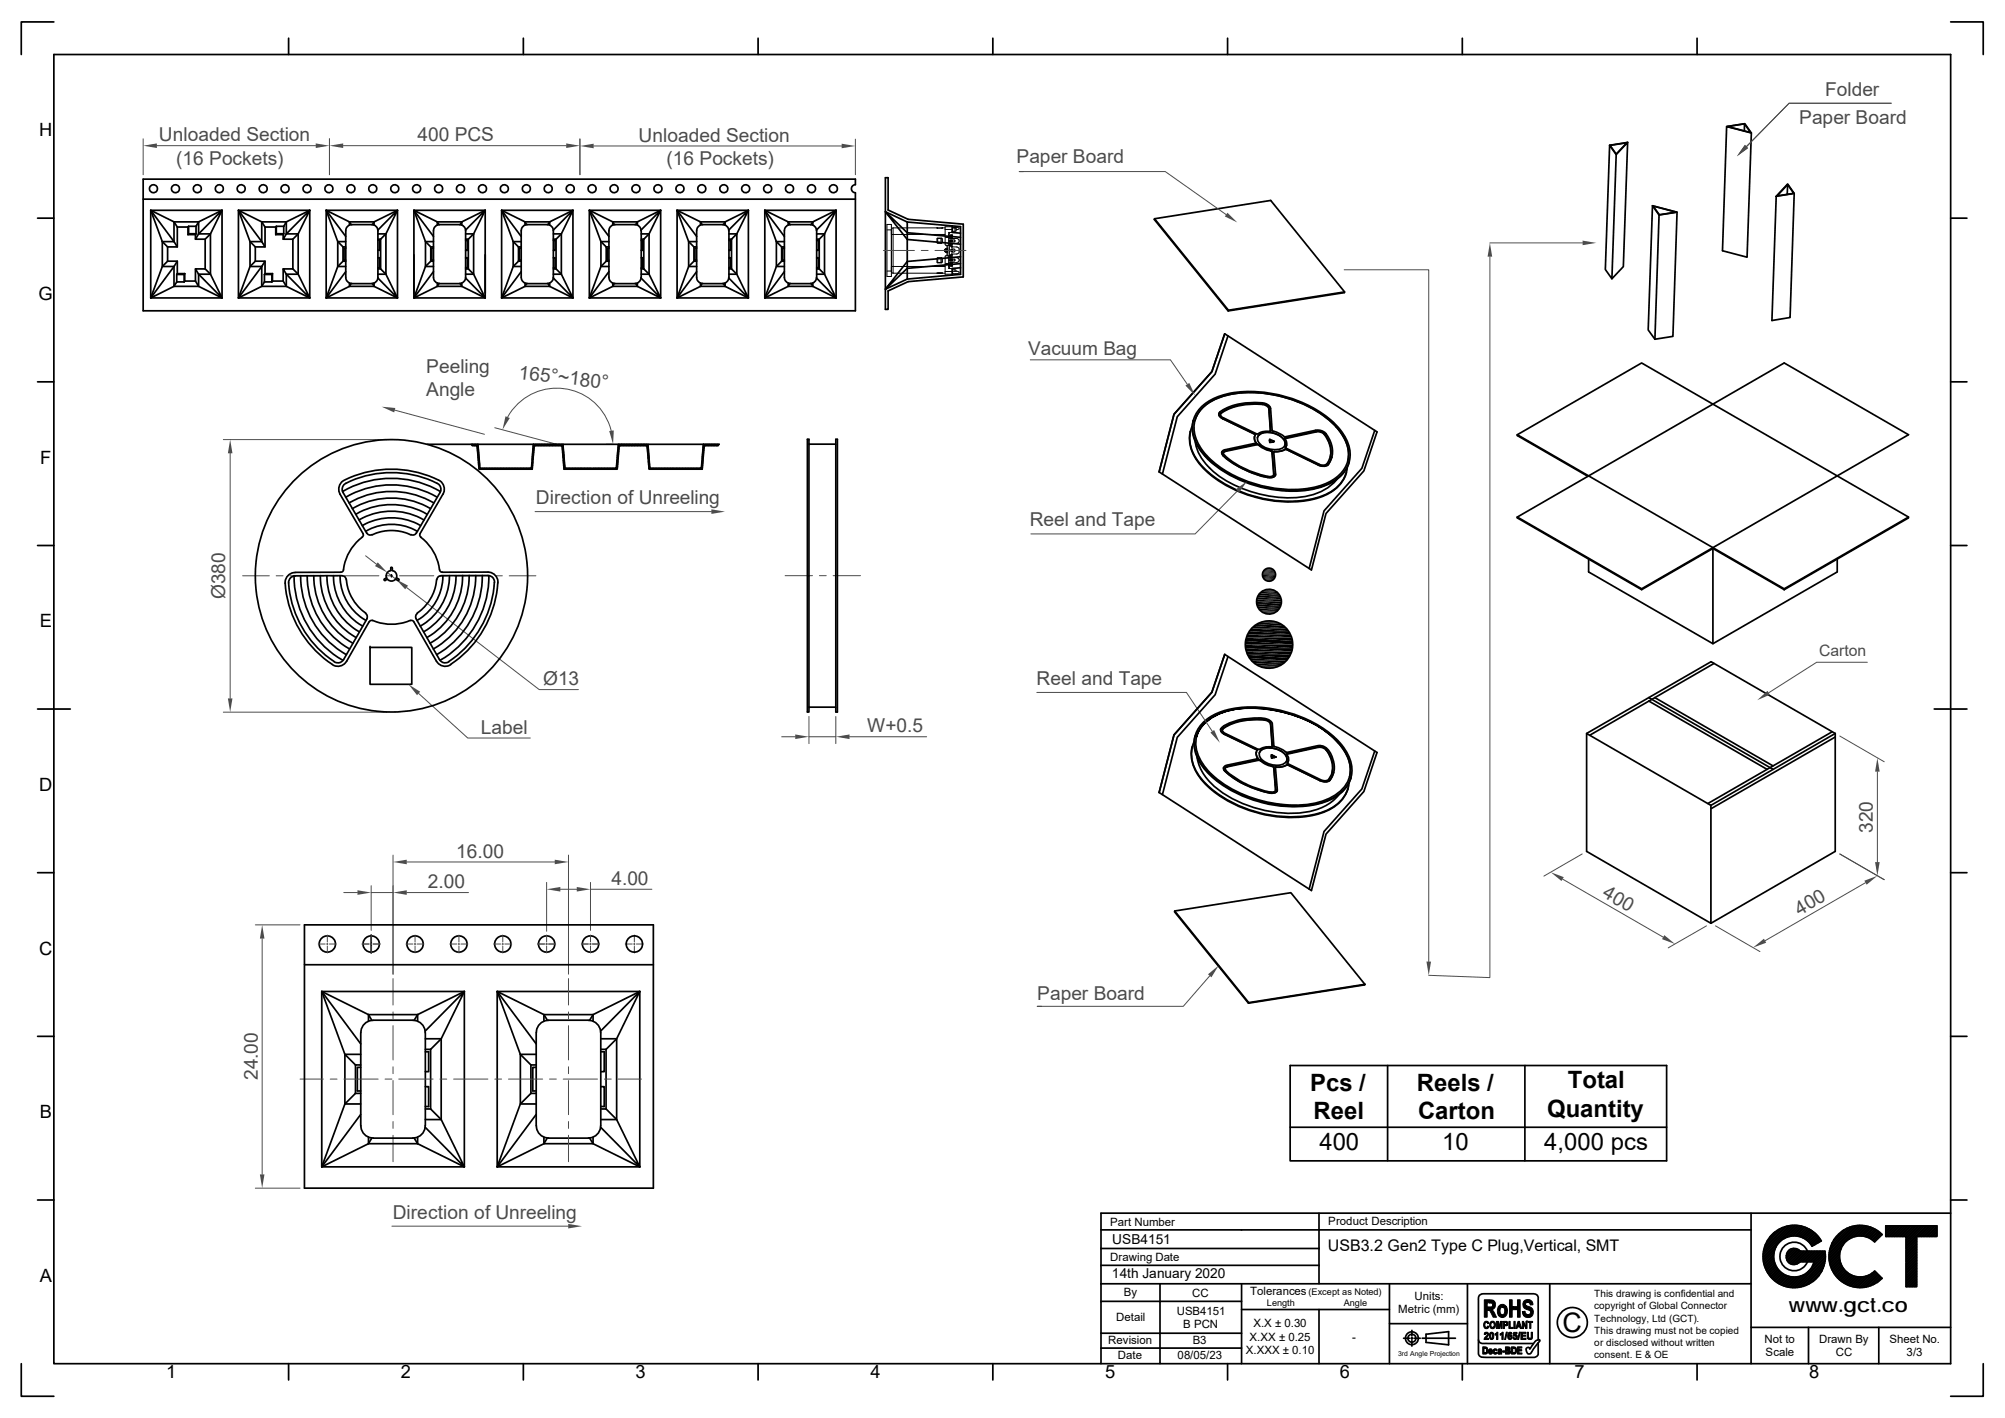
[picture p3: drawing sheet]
<svg xmlns="http://www.w3.org/2000/svg" width="297mm" height="210mm" viewBox="0 0 297 210" stroke-linecap="round" stroke-linejoin="round" font-family="sans-serif">
<defs><g id="words">
<text font-size="4" x="231.5" y="197.3">C</text>
<g font-size="3.5">
<text x="194.1" y="161.5">Pcs /</text>
<text x="209.9" y="161.5">Reels /</text>
<text x="232.3" y="161.1">Total</text>
<text x="194.6" y="165.7">Reel</text>
<text x="210.1" y="165.8">Carton</text>
<text x="229.2" y="165.4">Quantity</text>
<text x="195.5" y="170.3">400</text>
<text x="213.6" y="170.3">10</text>
<text x="228.8" y="170.3">4,000 pcs</text>
</g>
<text font-size="3" x="265" y="194.3">www.gct.co</text>
<g font-size="2.8" fill="#4b4b4b">
<text x="270.4" y="14.3">Folder</text>
<text x="23.5" y="20.9">Unloaded Section</text>
<text x="61.8" y="20.9">400 PCS</text>
<text x="94.6" y="21">Unloaded Section</text>
<text x="266.6" y="18.3">Paper Board</text>
<text x="26.1" y="24.4">(16 Pockets)</text>
<text x="98.7" y="24.5">(16 Pockets)</text>
<text x="150.6" y="24.1">Paper Board</text>
<text x="152.3" y="52.5">Vacuum Bag</text>
<text x="63.1" y="58.6">Angle</text>
<text x="63.1" y="55.3">Peeling</text>
<text x="76.8" y="56.1" transform="rotate(6 76.8 56.1)">165°~180°</text>
<text x="79.4" y="74.7">Direction of Unreeling</text>
<text x="152.5" y="78">Reel and Tape</text>
<text x="33.4" y="88.8" transform="rotate(-90 33.4 88.8)">Ø380</text>
<text x="80.5" y="101.4">Ø13</text>
<text x="153.6" y="101.4">Reel and Tape</text>
<text x="71.2" y="108.7">Label</text>
<text x="128.5" y="108.4">W+0.5</text>
<text x="277.5" y="123.3" transform="rotate(-90 277.5 123.3)">320</text>
<text x="63.4" y="131.5">2.00</text>
<text x="67.6" y="127">16.00</text>
<text x="90.6" y="131">4.00</text>
<text x="237.3" y="132.7" transform="rotate(30 237.3 132.7)">400</text>
<text x="266.6" y="135.6" transform="rotate(-30 266.6 135.6)">400</text>
<text x="153.7" y="148.1">Paper Board</text>
<text x="38.2" y="160" transform="rotate(-90 38.2 160)">24.00</text>
<text x="58.2" y="180.5">Direction of Unreeling</text>
</g>
<g font-size="2.7">
<text x="5.8" y="20.2">H</text>
<text x="5.7" y="44.4">G</text>
<text x="5.9" y="68.7">F</text>
<text x="5.9" y="92.9">E</text>
<text x="5.8" y="117.1">D</text>
<text x="5.8" y="141.4">C</text>
<text x="5.9" y="165.6">B</text>
<text x="5.9" y="189.8">A</text>
<text x="24.6" y="204.1">1</text>
<text x="59.4" y="204.1">2</text>
<text x="94.2" y="204.1">3</text>
<text x="128.9" y="204.1">4</text>
<text x="163.7" y="204.1">5</text>
<text x="198.5" y="204.1">6</text>
<text x="233.3" y="204.1">7</text>
<text x="268" y="204.1">8</text>
</g>
<text font-size="2.4" x="196.7" y="185.2">USB3.2 Gen2 Type C Plug,Vertical, SMT</text>
<text font-size="2.3" fill="#4b4b4b" x="269.5" y="97.1">Carton</text>
<g font-size="2">
<text x="164.8" y="184.2">USB4151</text>
<text x="164.7" y="189.3">14th January 2020</text>
</g>
<g font-size="1.7">
<text x="164.5" y="181.6">Part Number</text>
<text x="196.8" y="181.4">Product Description</text>
<text x="164.5" y="186.7">Drawing Date</text>
<text x="166.5" y="191.8">By</text>
<text x="185.2" y="191.8">Tolerances</text>
<text x="165.4" y="195.7">Detail</text>
<text x="174.3" y="194.7">USB4151</text>
<text x="175.3" y="196.6">B PCN</text>
<text x="176.6" y="192">CC</text>
<text x="185.7" y="196.5">X.X ± 0.30</text>
<text x="207.2" y="194.4">Metric (mm)</text>
<text x="209.5" y="192.5">Units:</text>
<text x="164.2" y="199.1">Revision</text>
<text x="165.6" y="201.3">Date</text>
<text x="174.5" y="201.3">08/05/23</text>
<text x="176.7" y="199.1">B3</text>
<text x="184.6" y="200.6">X.XXX ± 0.10</text>
<text x="185.1" y="198.6">X.XX ± 0.25</text>
<text x="200.3" y="198.5">-</text>
<text x="261.4" y="198.8">Not to</text>
<text x="261.6" y="200.8">Scale</text>
<text x="269.5" y="198.8">Drawn By</text>
<text x="272" y="200.8">CC</text>
<text x="279.9" y="198.8">Sheet No.</text>
<text x="282.5" y="200.8">3/3</text>
</g>
<g font-size="1.5">
<text x="236.2" y="193.9">copyright of Global Connector</text>
<text x="236.2" y="192.1">This drawing is confidential and</text>
<text x="236.2" y="195.7">Technology, Ltd (GCT).</text>
<text x="236.2" y="197.5">This drawing must not be copied</text>
<text x="236.2" y="201">consent. E &amp; OE</text>
<text x="236.2" y="199.2">or disclosed without written</text>
</g>
<g font-size="1.4">
<text x="193.8" y="191.8">(Except as Noted)</text>
<text x="187.7" y="193.4">Length</text>
<text x="199.1" y="193.4">Angle</text>
</g>
<text font-size="1" x="207.1" y="200.8">3rd Angle Projection</text>
</g></defs>
<g fill="none" stroke="#000" stroke-width=".25">
<path d="M255.8 18.7l-.6 18.4 3.6 1 .7-18.4M238.5 21.5l.9 1.4-.6 18.4-1-1.4zM239.4 22.9l1.7-1.8-.6 18.4-1.7 1.8M241 21.1l-1.6 1.7-.9-1.3M244.8 30.5l-.6 18.4 1 1.3M244.8 30.5l1 1.3-.6 18.4M244.8 30.5l3.7 .9-2.7 .4M244.9 30.5l3.4 .9-2.5 .4zM248.5 31.4l-.7 18.4-2.6 .4M264.8 27.3l.9 1.3-2.5 .4zM264.8 27.3v1.5M265.8 28.6l-.6 18.4-2.7 .5 .6-18.4 2.7-.5-1-1.4-1.7 1.9"/>
<path d="M224.8 76.6l18.4 10.6M224.8 64.4l18.4-10.7 39.5 22.9-18.4 10.6v.1M224.8 76.6l39.5-22.9 18.4 10.7-39.5 22.8M224.8 64.4v.1l10.4 6M224.8 76.6v.1l18.4 10.6M224.8 64.4l39.5 22.8M282.7 76.7l-18.4 10.6M243.2 87.2v.1l10.6-6.1 10.5 6.1M253.8 81.1v14.2l-18.4-10.6v-1.9M253.9 98.2l-18.4 10.7M272.2 82.8v1.9l-18.4 10.6M235.1 108.6l18.4-10.6 18.4 10.6"/>
<path d="M244.3 103.3l18.4 10.6M244.3 103.8l17.5 10.1M245.2 103.3l17.5 10.1M271.4 108.4l-18.4 10.6M271.9 108.6l-18.4 10.7-18.4-10.7v17.5l18.4 10.6v-17.4M271.9 109.1l-18.4 10.7M271.9 108.6v17.5l-18.4 10.6"/>
</g>
<path d="M260.3 103.7l1.6-1.4 .3 .6z" fill="#4b4b4b"/>
<path d="M276.6 98.1h-7.5l-7.1 4.5" fill="none" stroke="#4b4b4b" stroke-width=".15"/>
<path d="M258.5 21.4l.5 .5-1.7 1.2z" fill="#4b4b4b"/>
<path d="M280.2 15.3h-15.2l-6.3 6.4" fill="none" stroke="#4b4b4b" stroke-width=".15"/>
<g fill="none" stroke="#000" stroke-width=".25">
<path d="M171 32.4l17.3-2.7 10.9 13.5v.1l-17.3 2.7-10.9-13.5zM171 32.4l11 13.5 17.2-2.7M187 59.9h.1a1.02 1.02 0 0 1 .9 .6M187 59.9a9.4 9.4 0 0 0-6.1 1.3M187 59.8h.2a.99 .99 0 0 1 .8 .6M187 59.8a9.2 9.2 0 0 0-6.1 1.3M187 59.8v.1M176.4 63.8l-.1 .2a5.3 5.3 0 0 0 1.3 4.6 17.1 17.1 0 0 0 9.7 5.4 15.8 15.8 0 0 0 9-.7 5.2 5.2 0 0 0 3.2-3.3M176.6 63.1a5 5 0 0 0 1.2 5.6 18.3 18.3 0 0 0 14.3 5.5 9.1 9.1 0 0 0 6.5-2.6 4.2 4.2 0 0 0 1-2.4M176.8 62.2a5.4 5.4 0 0 0 1.5 5.1 17.7 17.7 0 0 0 12.4 5.4 12.4 12.4 0 0 0 7.4-1.7 4.2 4.2 0 0 0 1.8-2.6M177 62.3a5.1 5.1 0 0 1 3.6-3.4 17.4 17.4 0 0 1 13.3 1.3 12 12 0 0 1 5.2 4.5 4.7 4.7 0 0 1 .6 3.6M177.1 65.4a7.5 7.5 0 0 0 3.2 4.9 18.3 18.3 0 0 0 13.3 3.2 7.4 7.4 0 0 0 4.5-2.5"/>
<path d="M177.9 60.3a9.2 9.2 0 0 1 5.6-2.2 18.6 18.6 0 0 1 14.6 5 6.8 6.8 0 0 1 1.9 4.2 4.7 4.7 0 0 1-2.7 4.1 14.2 14.2 0 0 1-9 1 17 17 0 0 1-10.2-5.5 5.3 5.3 0 0 1-1.2-5.1l.4-.7zM178.1 60.5a8.8 8.8 0 0 1 5.5-2.3 17.8 17.8 0 0 1 14.6 5.3 5.3 5.3 0 0 1 1.4 5.1 5.9 5.9 0 0 1-4.1 3.3 18.2 18.2 0 0 1-16.5-4.2l-.4-.4a6.2 6.2 0 0 1-1.7-4.5l.2-.8 .4-.8zM180.6 61.2a.71 .71 0 0 0 .5 .8l4.8 2.3M180.9 61.2l-.1 .1M180.9 61.1v.1a.54 .54 0 0 0 .4 .7l4.8 2.3M180.9 61.1v.1M181 66.9v.1a5.4 5.4 0 0 0 2.7 2.2 13.2 13.2 0 0 0 4.2 1.5h.7l.4-.4M181.1 62a.6 .6 0 0 1-.5-.5 .6 .6 0 0 1 .4-.7 9.9 9.9 0 0 1 6.4-1.1 1 1 0 0 1 .8 .8l.3 3.3h.1M181.1 62l4.8 2.3M181.1 62h.1M181.2 67.5h.1M181.2 67.5a14.2 14.2 0 0 0 6.7 3.2"/>
<path d="M181.6 66.8l-.4 .3M181.6 66.7v.1M181.6 66.7l-.3 .2a.63 .63 0 0 0 .4 .7 13.5 13.5 0 0 0 6.5 3 .47 .47 0 0 0 .5-.4M181.6 66.7l4.6-.9v.1l-4.6 .9M185.9 64.7v.5l.2 .4M185.9 64.7h.1M185.9 64.3l.1 .1M185.9 64.3h.1M186 64.4a1.07 1.07 0 0 0 .1 1.2M186.1 65.6l-4.6 1a.49 .49 0 0 0-.5 .6l.2 .3M186.2 65.9h.3M186.2 65.8h.3"/>
<path d="M186.3 64.8a1.38 1.38 0 0 1 1.5-.8 2.84 2.84 0 0 1 2.5 1.3l.1 .6M186.4 64.5a2.73 2.73 0 0 1 3.5 .2 1.11 1.11 0 0 1 .3 1.5 2.78 2.78 0 0 1-3.9-1.1zM187.9 70.7h-.1M188 60.4l.2 3.4M188.1 65.1l.7 .3-.7 .1zM188.1 65.5h.1M188.2 65.2l-.1 .1M188.2 65.1h-.1M188.2 65.2h.1M188.2 65.4v.1M188.2 65.2l.4 .2M188.2 66.8l.2 .1"/>
<path d="M188.2 63.8h.1M188.2 63.8l-.1 .1a3.1 3.1 0 0 0-1.9 .4l-.1-.1M188.3 66.7l-1-.3-.8-.6a.9 .9 0 0 0 .8 .7l.9 .3M188.3 66.7l.2 .1M188.3 66.7l-.1 .1M188.5 66.8l.2 3.5M188.5 66.8l.2 3.4M188.5 63.8l1 .4 .9 .5 4.5-1a1.77 1.77 0 0 1 2 1.3 3.5 3.5 0 0 1-.1 3.8M188.6 65.3v.1M188.7 70.2v.1M188.7 65.3v.1M188.8 66.9l.2 3.3a.82 .82 0 0 1-1.1 .5"/>
<path d="M188.8 66.9h.1M189 70.3h.1M190.4 66.5l-.7 .3-.9 .1M190.4 66.5h.1M190.4 66.5l-.8 .3-.8 .1M190.4 66.6h.1M190.4 64.9v.1M190.4 64.8v.1a1.17 1.17 0 0 1 .1 1.3M190.4 64.8v.1M190.5 66.2l-.1 .1M190.5 66.5h.1M190.5 66.5l4.8 2.4a1.33 1.33 0 0 0 1.5-.1"/>
<path d="M190.5 66.5l4.8 2.3M190.6 65.9l-.2 .4M195 64l.1-.1a1.32 1.32 0 0 1 1.1 .5M195 63.8h.1a1.39 1.39 0 0 1 1.1 .4M195 63.8v.2l-4.6 .9M195 63.8l-4.6 1M195.3 68.8v.1M196.2 64.2a3.5 3.5 0 0 1 .3 4.5 1.04 1.04 0 0 1-1.1 0l-4.9-2.3v-.2M196.2 64.2v.2a4.1 4.1 0 0 1 .9 3.3M196.8 68.8h.1M196.8 68.8a1.33 1.33 0 0 1-1.5 0M197.3 67.7l-.5 1.1"/>
<path d="M176.6 110.6v.1a5.2 5.2 0 0 0 1.3 4.6 17.3 17.3 0 0 0 9.7 5.4 15.9 15.9 0 0 0 9-.6 5.2 5.2 0 0 0 3.1-3.4M176.9 109.8a4.7 4.7 0 0 0 .5 4.7 15.2 15.2 0 0 0 8.4 5.6 17.3 17.3 0 0 0 10.2 .1 5.2 5.2 0 0 0 3.9-4.3M177.1 109l-.1 .1a5.2 5.2 0 0 0 1.3 4.6 17.4 17.4 0 0 0 10 5.4 16.3 16.3 0 0 0 8.5-.5 5.2 5.2 0 0 0 3.4-3.5M177.4 112.1a8 8 0 0 0 4 5.5 18.3 18.3 0 0 0 12.2 2.6 7.4 7.4 0 0 0 4.7-2.5M180.8 107.9v.1a.73 .73 0 0 0 .6 .7M181.2 107.9l-.1 .2M181.2 107.8l-.1 .1a.52 .52 0 0 0 .4 .7l4.9 2.4M181.2 107.8a9.1 9.1 0 0 1 6.7-1.1l.4 .4 .2 3.4-.2 .1a2.3 2.3 0 0 0-1.6 .4M181.3 113.7v.3l.2 .2M181.4 108.7l4.8 2.3M181.4 108.7h.1M181.5 114.2a13.7 13.7 0 0 0 7 3.3 .64 .64 0 0 0 .7-.4"/>
<path d="M181.5 114.2h.1M181.9 113.5l-.4 .3M186.1 111.4v.3l.3 .6M186.2 111v.1M186.2 111h.1M186.4 110.9h.2M186.5 112.6l.3 .1M186.5 112.5v.1l-4.6 .9M186.5 112.5l-4.6 1-.4 .2a2.59 2.59 0 0 0 1.5 1.5 13.8 13.8 0 0 0 5.1 2.1h.6l.3-.4M186.5 112.5l.3 .1M186.6 111.5a1.39 1.39 0 0 1 1.6-.7 2.95 2.95 0 0 1 2.4 1.2v.6M186.7 111.2l.2-.2a2.98 2.98 0 0 1 3.7 1 .99 .99 0 0 1-1.1 1.3 3 3 0 0 1-2.8-1.1l-.1-.4z"/>
<path d="M186.8 112.7l.8 .5 .9 .3M186.8 112.6a4.2 4.2 0 0 0 1.8 .8l.4 3.5M186.8 112.6v.1M187.3 106.6h.1a.96 .96 0 0 1 .8 .7M187.3 106.5v.1a9.2 9.2 0 0 0-6.1 1.3v-.1M188.3 107.2l.2 3.4v-.1M188.4 112.2h.1M188.4 111.8v.1M188.4 111.8l.1 .1M188.4 111.9l-.1 .1 .1 .1M188.4 111.8h-.1l.1 .1M188.4 111.9l.1 .1"/>
<path d="M188.4 111.9l-.1 .1M188.4 112.1v.1M188.4 112.1v.2M188.5 112l.3 .1h.1M188.5 111.9l.4 .2M188.5 111.9v.1M188.5 113.5l.2 .2M188.5 113.4v.1M188.7 113.5l.3 3.5M188.9 112.1h.1M188.9 112.1l-.2 .1h-.3M188.9 112.1h-.1"/>
<path d="M189 112.1h.1M189 116.9v.2M189 113.6h.1M189.2 117.1h.1M190.5 111.4l4.7-1a1.99 1.99 0 0 1 2.2 1.7 3.1 3.1 0 0 1-.6 3.6l-.5 .1-.7-.2-4.8-2.4M190.5 111.4l-.8-.5-1-.4-.2-3.3a1.45 1.45 0 0 0-1.6-.9 9.8 9.8 0 0 0-5.8 1.3l-.2 .4v.3l.4 .4 5 2.4a1.05 1.05 0 0 0 .1 1.2l-4.6 1a.48 .48 0 0 0-.5 .7 12.5 12.5 0 0 0 7.1 3.4l.6-.1 .2-.3-.2-3.4M190.7 113.2l-.8 .4h-.9M190.7 111.6l4.6-1a1.42 1.42 0 0 1 1.6 1.1 3.1 3.1 0 0 1-.3 3.9h-.4l-.5-.1-5-2.5a1.14 1.14 0 0 0-.1-1.4zM190.7 113.2l-.1 .1a2.66 2.66 0 0 1-1.6 .3M190.7 113.3h.1M190.7 113.2h.1M190.7 111.7h-.1"/>
<path d="M190.8 113.2v.1M190.8 113.3l4.8 2.3M190.9 112.6l-.2 .4v-.1M195.3 110.7h.1a1.28 1.28 0 0 1 1.1 .4M195.3 110.6v.1l-4.6 1v-.1M195.6 115.6h.1M196.5 111.1a4 4 0 0 1 .8 3.3M196.5 111v.1M197 115.5a1.34 1.34 0 0 1-1.4 .1M197 115.5h.1M197.6 114.4h.1M197.6 114.4l-.6 1.1"/>
<path d="M198.2 110a5.5 5.5 0 0 1 1.7 5M174 134.9l11 13.6 17.2-2.7-17.2 2.8-11-13.6"/>
<circle cx="188" cy="95.5" r="3.5"/>
<circle cx="188" cy="89.1" r="1.84"/>
<circle cx="188" cy="85.1" r=".97"/>
</g>
<g fill="#000">
<path d="M184.5 95.4l7 .6h-7zM184.5 95.4h7v.6zM184.5 94.9l7 .5h-7zM184.5 94.9h7v.5zM184.5 96l6.8 .5h-6.7zM184.5 96h7l-.2 .5zM184.6 94.4l6.9 .5h-7zM184.6 94.4h6.7l.2 .5zM184.6 96.5l6.6 .5h-6.4zM184.6 96.5h6.7l-.1 .5zM184.8 93.9l6.5 .5h-6.7zM184.8 93.9h6.4l.1 .5z"/>
<path d="M184.8 97l6.1 .4h-5.8zM184.8 97h6.4l-.3 .4zM185.1 93.5l6.1 .4h-6.4zM185.1 93.5h5.8l.3 .4zM186.9 90.6l1.9 .1h-1.6zM187 85.1l2 .2h-2zM187 85.1h2v.2zM187 84.9l2 .2h-2zM187 84.9h2v.2zM187 85.3l1.9 .2h-1.8zM187 85.3h2l-.1 .2zM187.1 84.8l1.9 .1h-2z"/>
<path d="M187.1 84.8h1.8l.1 .1zM187.1 85.5l1.7 .1h-1.6zM187.1 85.5h1.8l-.1 .1zM187.2 84.6l1.7 .2h-1.8zM187.2 84.6h1.6l.1 .2zM187.2 85.6l1.5 .2h-1.4zM187.2 85.6h1.6l-.1 .2zM187.2 87.4h1.6l.3 .2zM187.2 90.7l1.3 .2h-1zM187.2 90.7h1.6l-.3 .2zM187.2 98.9l1.1 .1zM187.2 98.9h1.6l-.5 .1z"/>
<path d="M187.3 84.4l1.5 .2h-1.6zM187.3 84.4h1.4l.1 .2zM187.3 85.8l1.3 .1h-1.2zM187.3 85.8h1.4l-.1 .1zM187.3 84.4l.1-.1 1.3 .1zM187.4 84.3h1.2l.1 .1zM187.4 85.9l1 .1zM187.4 85.9h1.2l-.2 .1zM187.2 87.4l.3-.1 1.3 .1zM187.5 87.3h1l.3 .1zM187.5 90.9h.7zM187.5 90.9h1z"/>
<path d="M187.4 84.3l.2-.1 1 .1zM187.6 84.2l1 .1zM187.6 86h.7zM187.6 86h.8zM187.6 84.2h.8zM187.7 84.2h.7zM187.7 86l.4 .1zM187.7 86h.6zM187.2 92l.5-.1 1.1 .1zM187.7 91.9l1.1 .1zM187.5 87.3h1zM187.8 87.3h.7z"/>
<path d="M187.7 84.2h.6zM187.9 84.1l.4 .1z"/>
</g>
<path d="M186.9 87.5h2.2" fill="none" stroke="#000" stroke-width=".17"/>
<path d="M186.2 98.6h3.6M186.2 92.3h3.6M186.6 87.7h2.8" fill="none" stroke="#000" stroke-width=".23"/>
<path d="M186.4 88h3.2M186.4 90.2h3.2" fill="none" stroke="#000" stroke-width=".28"/>
<path d="M185.8 98.3h4.4M185.8 92.5h4.4M186.3 88.3h3.4" fill="none" stroke="#000" stroke-width=".3"/>
<path d="M186.1 88.9h3.7M186.1 89.3h3.7M186.2 88.6h3.6" fill="none" stroke="#000" stroke-width=".34"/>
<path d="M186.2 89.6h3.6M186.3 89.9h3.4" fill="none" stroke="#000" stroke-width=".32"/>
<path d="M186.6 90.5h2.8" fill="none" stroke="#000" stroke-width=".21"/>
<path d="M186.9 90.7h2.2" fill="none" stroke="#000" stroke-width=".19"/>
<path d="M186.7 98.8h2.6M186.7 92.1h2.6" fill="none" stroke="#000" stroke-width=".15"/>
<path d="M185.4 92.9h5.2M185.4 98h5.2" fill="none" stroke="#000" stroke-width=".36"/>
<path d="M185.1 93.3h5.8M185.1 97.6h5.8" fill="none" stroke="#000" stroke-width=".4"/>
<path d="M211.3 142.4h.7l-.3 2z" fill="#4b4b4b"/>
<path d="M199.1 39.9h12.6v102.5" fill="none" stroke="#4b4b4b" stroke-width=".15"/>
<path d="M181.8 31.5l1.5 1.4-1.8-.8z" fill="#4b4b4b"/>
<path d="M151.6 25.4h-.6h21.6l9.1 6.4" fill="none" stroke="#4b4b4b" stroke-width=".15"/>
<path d="M183.1 72.5l1.7-1.2-1.2 1.6z" fill="#4b4b4b"/>
<path d="M183.3 72.7l-6.2 6.4h-24.4" fill="none" stroke="#4b4b4b" stroke-width=".15"/>
<path d="M220.7 36l.4 2h-.7z" fill="#4b4b4b"/>
<path d="M220.7 38v106.8l-9-.4" fill="none" stroke="#4b4b4b" stroke-width=".15"/>
<path d="M234.5 35.6l2 .4-2 .3z" fill="#4b4b4b"/>
<g fill="none" stroke="#4b4b4b" stroke-width=".15">
<path d="M220.7 36h13.8M35.9 85.3h4M40.9 85.3h1M42.9 85.3h5.1M49 85.3h1M51.1 85.3h5M57.1 85.3h1.1M59.2 85.3h5.1M65.3 85.3h1M67.3 85.3h5.1M73.4 85.3h1M75.4 85.3h4"/>
<path d="M116.3 85.2h4.1M121.4 85.2h1M123.4 85.2h4.1"/>
</g>
<path d="M119.6 65.1h.2v40.3h-.2zM119.8 65.8h4M123.8 65.1h.3v40.3h-.3zM54.8 95.9h6.2v5.4h-6.2zM54.8 95.9h.1M119.8 104.7h4M177.3 109a5.8 5.8 0 0 1 4.1-3.6 18.7 18.7 0 0 1 13 1.6l2 1.3a9.3 9.3 0 0 1 3.6 4.7 4.4 4.4 0 0 1-2.3 4.8 12.7 12.7 0 0 1-7.6 1.3 17.7 17.7 0 0 1-11.3-5.2 5.5 5.5 0 0 1-1.5-5.1l.5-1a7.5 7.5 0 0 1 5-2.7 18.9 18.9 0 0 1 14.7 4.1l.7 .8M178.2 107.1a10.2 10.2 0 0 1 6.7-2.4 18.9 18.9 0 0 1 13.2 4.8 7.1 7.1 0 0 1 2.2 4.5 4.7 4.7 0 0 1-2.8 4.1 14.8 14.8 0 0 1-10.2 .7 15.8 15.8 0 0 1-9.1-5.4 4.7 4.7 0 0 1-.6-5.6zM174 134.9l17.2-2.7 11 13.6" fill="none" stroke="#000" stroke-width=".25"/>
<path d="M60.5 101.3l1.8 1.1-.5 .5z" fill="#4b4b4b"/>
<path d="M33.1 65.1h24.2M34.1 67.1v36.3M33.1 105.5h24.2M62 102.7l7.3 6.6h9.3" fill="none" stroke="#4b4b4b" stroke-width=".15"/>
<g fill="#4b4b4b">
<path d="M34.1 65.1l.3 2h-.6z"/>
<path d="M33.8 103.4h.6l-.3 2.1z"/>
</g>
<path d="M54.2 82.3l1.6 1.3M57.4 84.8l1.2 1M60.2 87l19.7 15.1h5.8" fill="none" stroke="#4b4b4b" stroke-width=".15"/>
<g fill="#4b4b4b">
<path d="M56 83.3l1.4 1.5-1.8-1z"/>
<path d="M58.6 85.8l1.9 .9-.5 .6z"/>
</g>
<path d="M115.8 109.1h2M119.8 109.1h4M119.8 106.1v4M123.8 106.1v4M125.9 109.1h11.4" fill="none" stroke="#4b4b4b" stroke-width=".15"/>
<g fill="#4b4b4b">
<path d="M117.8 108.8l2 .3-2 .3z"/>
<path d="M123.8 109.1l2.1-.3v.6z"/>
</g>
<path d="M73.3 63.3l9.2 2.5M75.2 61.8a8.3 8.3 0 0 1 8.4-4.2 8.3 8.3 0 0 1 7 6.2M89.8 65.8h.9" fill="none" stroke="#4b4b4b" stroke-width=".15"/>
<g fill="#4b4b4b">
<path d="M90.3 63.8l.6-.1-.1 2.1z"/>
<path d="M74.9 61.6l.6 .3-1.1 1.7z"/>
<path d="M56.5 60.2l2.1 .2-.2 .7z"/>
</g>
<path d="M58.5 60.7l13.3 3.6" fill="none" stroke="#4b4b4b" stroke-width=".15"/>
<g fill="none" stroke="#000" stroke-width=".25">
<path d="M50.8 72.8a14.4 14.4 0 0 1 14.4 0M51.2 73.6a13.5 13.5 0 0 1 13.6 0M51.7 74.5a12.5 12.5 0 0 1 12.6 0M52.2 75.3a11.5 11.5 0 0 1 11.6 0M52.7 76.2a10.4 10.4 0 0 1 10.6 0M53.2 77a9.6 9.6 0 0 1 9.6 0M53.7 79.6a7.4 7.4 0 0 0-2.9 5l-.3 .1-6.8 .1M53.7 77.8a8.6 8.6 0 0 1 8.6 0M53.8 79v.3l-.1 .2M54.2 78.7a7.6 7.6 0 0 1 7.6 0M54.4 78.9l.3 .3h.4M55.1 79.2a6.7 6.7 0 0 1 5.8 0"/>
<path d="M61.7 78.9l-.4 .3h-.4M62.3 79l-.1 .3 .2 .2M62.3 79.6a7.5 7.5 0 0 1 2.9 5l.3 .1h6.8a1.49 1.49 0 0 1 1.5 1.6M64.7 71.6a15.1 15.1 0 0 0-13.6 .1 .97 .97 0 0 0-.3 1.2l3.5 6.1M64.8 71.6a.97 .97 0 0 1 .4 1.3l-3.5 6.1M65 71.1a15.7 15.7 0 0 0-14.2 .1 1.51 1.51 0 0 0-.4 2l3.4 5.8M65 71.1a1.5 1.5 0 0 1 .6 2.1l-3.4 5.8M42.2 86.3a15.7 15.7 0 0 0 7.2 12.2 1.5 1.5 0 0 0 2-.6l3.3-5.8 .2-.2h.3M42.8 86.3a15.2 15.2 0 0 0 6.7 11.7M43.6 85.2a14.4 14.4 0 0 0 7.2 12.6M43.7 85.3a.96 .96 0 0 0-.9 1M43.7 85.3h7a.58 .58 0 0 1 .6 .5"/>
<path d="M43.7 84.8a1.49 1.49 0 0 0-1.5 1.6M44.5 85.2a13.5 13.5 0 0 0 6.8 11.8M45.5 85.2a12.5 12.5 0 0 0 6.3 10.9M46.5 85.2a11.5 11.5 0 0 0 5.8 10.1M47.5 85.2a10.5 10.5 0 0 0 5.2 9.2M48.4 85.2a9.6 9.6 0 0 0 4.8 8.4M49.4 85.2a8.6 8.6 0 0 0 4.3 7.5M50.4 85.2a7.6 7.6 0 0 0 3.8 6.7M51.3 85.8a6.7 6.7 0 0 0 2.9 5M54.2 90.8l.2 .4-.1 .4M54.4 91.6l-3.5 6.1a.97 .97 0 0 1-1.4 .3M55.2 91.9a7.1 7.1 0 0 0 5.6 0"/>
<path d="M56.9 85.8v.1h.2M57.4 85.8a.78 .78 0 0 0 1.2 0M57.4 85.8l-.4 .2M58 85.1v.3M58.6 85.8l.3 .2M58.7 85.6v-.6a.8 .8 0 0 0-.6-.5v-.4l-.1-.1-.1 .1v.4a.79 .79 0 0 0-.6 1.1l-.4 .2M58.7 85.6l.4 .2M59.1 85.8v.1h-.2M60.8 91.9h.3l.2 .2 3.4 5.8a1.49 1.49 0 0 0 2.1 .5M61.6 91.6l3.5 6.1a.97 .97 0 0 0 1.4 .3M61.8 90.8l-.2 .4 .1 .4M64.7 85.8a6.7 6.7 0 0 1-2.9 5"/>
<path d="M64.7 85.8a.62 .62 0 0 1 .6-.6h7a.96 .96 0 0 1 1 1.1M65.6 85.2a7.6 7.6 0 0 1-3.8 6.7M66.6 85.2a8.6 8.6 0 0 1-4.3 7.5M67.6 85.2a9.6 9.6 0 0 1-4.8 8.4M68.5 85.2a10.6 10.6 0 0 1-5.3 9.2M69.5 85.2a11.5 11.5 0 0 1-5.8 10.1M70.5 85.2a12.5 12.5 0 0 1-6.3 10.9M71.5 85.2a13.5 13.5 0 0 1-6.8 11.8M72.4 85.2a14.4 14.4 0 0 1-7.2 12.6M73.2 86.3a15.2 15.2 0 0 1-6.7 11.7M73.7 86.3a15.7 15.7 0 0 1-6.9 12.1"/>
<circle cx="58" cy="85.3" r="20.2"/>
</g>
<path d="M105.4 75.4l2 .4-2 .3z" fill="#4b4b4b"/>
<path d="M21.2 20.6v5.3M23.2 21.6h23.6M48.8 20.6v5.3M79.3 75.8h26.1" fill="none" stroke="#4b4b4b" stroke-width=".15"/>
<g fill="#4b4b4b">
<path d="M21.2 21.6l2-.4v.7z"/>
<path d="M46.8 21.2l2 .4-2 .3z"/>
</g>
<path d="M85.9 20.6v5.3M87.9 21.6h36.8M126.7 20.6v5.3" fill="none" stroke="#4b4b4b" stroke-width=".15"/>
<g fill="#4b4b4b">
<path d="M85.9 21.6l2-.3v.7z"/>
<path d="M124.7 21.3l2 .3-2 .4z"/>
</g>
<path d="M48.8 20.6v5.3M50.8 21.6h33.1M85.9 20.6v5.3" fill="none" stroke="#4b4b4b" stroke-width=".15"/>
<g fill="#4b4b4b">
<path d="M48.8 21.6l2-.4v.7z"/>
<path d="M83.9 21.2l2 .4-2 .3z"/>
</g>
<g fill="none" stroke="#000" stroke-width=".25">
<path d="M63.3 65.8h43.2l-.2 .2M69.8 65.8l.2 .2h.6l.1 .1 .3 3.4h7.8l.4-3.5h4l.4 3.5h7.8l.4-3.5h4l.4 3.5h7.8l.4-3.5h2M70 65.8l-.1 .1M70.3 65.8l-.2 .2M70.5 65.8l-.2 .2M70.7 65.8l-.2 .2M70.8 65.9l-.1 .1M70.8 65.8l.3 3.5h7.6l.3-3.5M70.8 66.1l-.1 .2M70.8 66.3l-.1 .1M70.9 66.6l-.2 .1M70.9 66.8l-.1 .1"/>
<path d="M70.9 67.2l-.1 .1M70.9 67l-.1 .1M70.9 67.4l-.1 .1M71 67.6l-.2 .1M71 67.8l-.1 .1M71 68l-.1 .1M71 68.4l-.1 .1M71 68.7l-.1 .1M71.1 68.8l-.2 .2M71.1 69.3l-.1 .1M71.2 69.3l-.1 .2M71.5 69.3l-.2 .2"/>
<path d="M71.7 69.3l-.1 .2M71.9 69.3l-.2 .2M72.1 69.3l-.1 .2M72.3 69.3l-.1 .2M72.5 69.3l-.1 .2M72.8 69.3l-.2 .2M73 69.3l-.1 .2M73.2 69.3l-.1 .2M73.4 69.3l-.1 .2M73.7 69.3l-.1 .2M73.9 69.3l-.1 .2M74.1 69.3l-.1 .2"/>
<path d="M74.4 69.3l-.2 .2M74.6 69.3l-.1 .2M74.8 69.3l-.1 .2M75.1 69.3l-.2 .2M75.3 69.3l-.1 .2M75.5 69.3l-.1 .2M75.7 69.3l-.1 .2M76 69.3l-.2 .2M76.2 69.3l-.1 .2M76.4 69.3l-.1 .2M76.6 69.3l-.1 .2M76.9 69.3l-.1 .2"/>
<path d="M77.1 69.3l-.1 .2M77.3 69.3l-.1 .2M77.6 69.3l-.2 .2M77.8 69.3l-.1 .2M78 69.3l-.1 .2M78.3 69.3l-.2 .2M78.5 69.3l-.2 .2M78.7 69.3l-.1 .2M78.8 69.4v.1M78.9 69.2l-.2 .1M78.9 68.9l-.1 .2M78.9 68.7l-.1 .1"/>
<path d="M78.9 68.4l-.1 .2M79 68l-.2 .1M79 67.7l-.2 .2M79 67.5l-.1 .1M79 67.2l-.1 .2M79.1 67l-.2 .1M79.1 66.7l-.2 .2M79.1 65.8l-.1 .1M79.1 66.5l-.1 .1M79.1 66.2l-.1 .2M79.3 65.8l-.3 .3M79.5 65.8l-.1 .2"/>
<path d="M79.7 65.8l-.1 .2M80 65.8l-.2 .2M80.2 65.8l-.2 .2M80.4 65.8l-.2 .2M80.7 65.8l-.2 .2M80.9 65.8l-.2 .2M81.1 65.8l-.2 .2M81.3 65.8l-.1 .2M81.6 65.8l-.2 .2M81.8 65.8l-.2 .2M82 65.8l-.1 .2M82.3 65.8l-.2 .2"/>
<path d="M82.5 65.8l-.2 .2M82.7 65.8l-.2 .2M82.9 65.8l-.1 .2M83.2 65.8l-.2 .2M83.4 65.8l-.2 .2M83.4 65.8l.3 3.5M83.4 66.2l-.1 .1M83.4 66l-.1 .1M83.4 66.4l-.1 .2M83.5 66.6l-.1 .2M83.5 66.9l-.1 .1M83.5 67.1l-.1 .1"/>
<path d="M83.5 67.3l-.1 .1M83.5 67.7l-.1 .1M83.5 67.5l-.1 .1M83.6 67.9l-.1 .3M83.6 68.3l-.1 .1M83.6 68.5l-.1 .2M83.6 68.7l-.1 .2M83.7 68.9l-.2 .2M83.7 69.2l-.2 .1M83.7 69.3l-.1 .2M83.9 69.3l-.1 .2M84.2 69.3l-.2 .2"/>
<path d="M84.4 69.3l-.2 .2M84.6 69.3l-.1 .2M84.8 69.3l-.1 .2M85.1 69.3l-.2 .2M85.3 69.3l-.1 .2M85.5 69.3l-.1 .2M85.7 69.3l-.1 .2M86 69.3l-.1 .2M86.1 69.3l-.1 .2M86.4 69.3l-.1 .2M86.6 69.3l-.1 .2M86.8 69.3l-.1 .2"/>
<path d="M87.1 69.3l-.2 .2M87.3 69.3l-.1 .2M87.5 69.3l-.1 .2M87.7 69.4l-.1 .1M88 69.3l-.2 .2M88.2 69.3l-.1 .2M88.4 69.3l-.1 .2M88.7 69.3l-.2 .2M88.9 69.3l-.1 .2M89.1 69.3l-.1 .2M89.3 69.3l-.1 .2M89.6 69.3l-.2 .2"/>
<path d="M89.8 69.3l-.1 .2M90 69.3l-.1 .2M90.3 69.3l-.2 .2M90.5 69.3l-.1 .2M90.7 69.3l-.1 .2M90.9 69.3l-.1 .2M91.2 69.3l-.2 .2M91.5 69.3l-.2 .2M91.5 69.1l-.2 .1M91.5 68.8l-.1 .1M91.5 68.5l-.1 .2M91.5 68.3l-.1 .1"/>
<path d="M91.6 67.8l-.2 .4M91.6 67.6l-.2 .1M91.6 67.3l-.1 .2M91.6 65.8l-.3 3.5h-7.6M91.6 67.1l-.1 .1M91.7 66.9l-.2 .1M91.7 66.6l-.2 .1M91.7 66.3l-.1 .2M91.7 66.1l-.1 .1M91.8 65.8l-.2 .2M92 65.8l-.2 .2M92.1 65.8l-.2 .2"/>
<path d="M92.3 65.8l-.1 .2M92.6 65.8l-.2 .2M92.8 65.8l-.2 .2M93 65.8l-.2 .2M93.2 65.8l-.1 .2M93.5 65.8l-.2 .2M93.7 65.8l-.2 .2M93.9 65.8l-.2 .2M94.2 65.8l-.2 .2M94.4 65.8l-.2 .2M94.6 65.8l-.2 .2M94.8 65.8l-.1 .2"/>
<path d="M95.1 65.8l-.2 .2M95.3 65.8l-.2 .2M95.5 65.8l-.1 .2M95.8 65.8l-.2 .2M96 65.9l-.2 .1M96 65.8l.3 3.5h7.6l.3-3.5M96 66.1l-.1 .1M96 66.3l-.1 .1M96.1 66.7l-.2 .2M96.1 66.5l-.2 .2M96.1 67l-.1 .1M96.1 67.2l-.1 .1"/>
<path d="M96.1 67.4l-.1 .1M96.1 67.6l-.1 .1M96.2 67.8l-.2 .1M96.2 68.4l-.1 .1M96.2 68.2l-.1 .1M96.2 68.6l-.1 .1M96.2 68.8l-.1 .1M96.2 69.1l-.1 .1M96.3 69.2l-.2 .2M96.4 69.3l-.1 .2M96.6 69.3l-.1 .2M96.8 69.3l-.1 .2"/>
<path d="M97.1 69.3l-.2 .2M97.3 69.3l-.1 .2M97.5 69.3l-.1 .2M97.7 69.3l-.1 .2M98 69.3l-.1 .2M98.2 69.3l-.1 .2M98.4 69.3l-.1 .2M98.7 69.3l-.2 .2M98.9 69.3l-.1 .2M99.1 69.3l-.1 .2M99.4 69.3l-.2 .2M99.6 69.3l-.1 .2"/>
<path d="M99.8 69.3l-.2 .2M100 69.3l-.1 .2M100.2 69.3l-.1 .2M100.4 69.3l-.1 .2M100.7 69.3l-.2 .2M100.9 69.3l-.1 .2M101.1 69.3l-.1 .2M101.3 69.3l-.1 .2M101.6 69.3l-.1 .2M101.8 69.3l-.1 .2M102 69.3l-.1 .2M102.3 69.3l-.2 .2"/>
<path d="M102.5 69.3l-.1 .2M102.7 69.3l-.1 .2M103 69.3l-.2 .2M103.2 69.3l-.1 .2M103.4 69.3l-.1 .2M103.6 69.3l-.1 .2M103.9 69.3l-.2 .2M104 69.4v.1M104.1 69.2l-.2 .1M104.1 68.9l-.2 .2M104.1 68.7l-.1 .1M104.1 68.4l-.1 .1"/>
<path d="M104.1 68.2l-.1 .1M104.2 67.7l-.2 .1M104.2 67.5l-.1 .1M104.2 67.2l-.1 .1M104.2 67l-.1 .1M104.2 65.8v.1M104.2 66.7l-.1 .2M104.3 66.4l-.2 .2M104.3 66.2l-.1 .1M104.5 65.8l-.3 .3M104.7 65.8l-.2 .2M104.9 65.8l-.1 .2"/>
<path d="M105.2 65.8l-.2 .2M105.4 65.8l-.2 .2M105.6 65.8l-.2 .2M105.8 65.8l-.1 .2M106.1 65.8l-.2 .2M106.3 65.8l-.2 .2"/>
</g>
<path d="M58.2 126.6v17.7M60.3 127.6h21.9M84.2 126.6v17.7" fill="none" stroke="#4b4b4b" stroke-width=".15"/>
<g fill="#4b4b4b">
<path d="M58.2 127.6l2.1-.3v.7z"/>
<path d="M82.2 127.3l2 .3-2 .4z"/>
</g>
<path d="M50.9 132.2h2.1M55 131.2v6.6M55 132.2h3.2M58.2 131.2v13.1M60.3 132.2h9.1" fill="none" stroke="#4b4b4b" stroke-width=".15"/>
<g fill="#4b4b4b">
<path d="M53 131.8l2 .4-2 .3z"/>
<path d="M58.2 132.2l2.1-.4v.7z"/>
</g>
<path d="M81 130.7v7.2M83 131.7h2.4M87.5 130.7v7.1M87.5 131.7h9.1" fill="none" stroke="#4b4b4b" stroke-width=".15"/>
<g fill="#4b4b4b">
<path d="M81 131.7l2-.4v.7z"/>
<path d="M85.4 131.3l2.1 .4-2.1 .3z"/>
</g>
<path d="M37.8 137h6.6M38.8 139v34.9M37.8 175.9h6.6" fill="none" stroke="#4b4b4b" stroke-width=".15"/>
<g fill="#4b4b4b">
<path d="M38.8 137l.4 2h-.7z"/>
<path d="M38.5 173.9h.7l-.4 2z"/>
</g>
<path d="M255.8 18.7l2.7-.4 1 1.4zM255.9 18.7l2.5-.4 1 1.3zM258.4 18.3v1.1" fill="none" stroke="#000" stroke-width=".25"/>
<path d="M258.5 21.4l.5 .5-1.7 1.2z" fill="#4b4b4b"/>
<path d="M280.2 15.3h-15.2l-6.3 6.4M254.1 137.1l6.6 3.8M272.6 126.5l6.5 3.8M276.4 130.7l-14.9 8.6" fill="none" stroke="#4b4b4b" stroke-width=".15"/>
<path d="M238.5 21.5l2.6-.4z" fill="none" stroke="#000" stroke-width=".25"/>
<g fill="#4b4b4b">
<path d="M276.2 130.4l1.9-.7-1.6 1.3z"/>
<path d="M259.7 140.3l1.6-1.3 .4 .6z"/>
</g>
<path d="M231.5 130.2l14.9 8.6M234.4 126.5l-5.7 3.2M252.8 137.1l-5.7 3.3" fill="none" stroke="#4b4b4b" stroke-width=".15"/>
<g fill="#4b4b4b">
<path d="M229.7 129.2l2 .7-.4 .6z"/>
<path d="M246.6 138.5l1.6 1.3-2-.7z"/>
</g>
<path d="M272.6 109l6.5 3.8M278.1 114.3v13.4M272.6 126.5l6.5 3.8" fill="none" stroke="#4b4b4b" stroke-width=".15"/>
<g fill="#4b4b4b">
<path d="M277.8 127.7h.7l-.4 2z"/>
<path d="M278.1 112.2l.4 2.1h-.7z"/>
<path d="M179.3 108.5l.6-.4 .8 1.9z"/>
</g>
<path d="M153.6 102.5h22.2l3.8 5.8" fill="none" stroke="#4b4b4b" stroke-width=".15"/>
<path d="M179 144.3l1.6-1.3-1.1 1.7z" fill="#4b4b4b"/>
<g fill="none" stroke="#4b4b4b" stroke-width=".15">
<path d="M47.1 139.8h1.1M48.4 139.8h.2M48.5 138.5v1M48.5 139.7v.2M48.8 139.8h1M53.6 139.8h1.1M54.9 139.8h.2M55 138.5v1M55 139.7v.2M55.3 139.8h1M60.1 139.8h1.1M61.4 139.8h.2"/>
<path d="M61.5 138.5v1M61.5 139.7v.2M61.8 139.8h1M66.6 139.8h1.1M67.9 139.8h.2M68 138.5v1M68 139.7v.2M68.3 139.8h1M73.1 139.8h1.1M74.4 139.8h.2M74.5 138.5v1M74.5 139.7v.2"/>
<path d="M74.8 139.8h1M79.6 139.8h1.1M80.9 139.8h.2M81 138.5v1M81 139.7v.2M81.3 139.8h1M86.1 139.8h1.1M87.4 139.8h.2M87.5 138.5v1M87.5 139.7v.2M87.8 139.8h1M92.6 139.8h1.1"/>
<path d="M93.9 139.8h.2M94 138.5v1M94 139.7v.2M94.3 139.8h1M44.4 159.8h3.5M48.5 140.1v1M48.9 159.8h1M50.9 159.8h5.1M55 140.1v1M57 159.8h1.1M58.2 144.9v3.9M58.2 149.8v1.1"/>
<path d="M58.2 151.9v5.1M58.2 158v1M59.1 159.8h5.1M61.5 140.1v1M65.2 159.8h1M67.2 159.8h5.1M68 140.1v1M73.3 159.8h1M74.5 140.1v1M75.3 159.8h5.1M81 140.1v1M81.4 159.8h1"/>
<path d="M83.4 159.8h5.1M84.2 144.9v3.9M84.2 149.8v1.1M84.2 151.9v5.1M84.2 158v1M87.5 140.1v1M89.5 159.8h1.1M91.6 159.8h3.4M94 140.1v1M179.2 144.5l-3.9 4.5h-21.6h.6M58.2 160v5.1M58.2 166.1v1"/>
<path d="M58.2 168.1v3.9M84.2 160v5.1M84.2 166.1v1M84.2 168.1v3.9"/>
</g>
<g fill="none" stroke="#000" stroke-width=".25">
<path d="M21.2 29.5h105.5M22.3 31.1v13M22.3 31.1h10.6M22.3 31.1l4 5.5M24.8 36.6v2.1M24.8 38.7h1.5v1.8M24.8 38.7l-.8 .8-1.7 4.6 3.5-1.7 .4-.7M25.8 32.9l-3.5-1.8 1.7 4.7 .8 .8M25.8 32.9h3.6M25.8 32.9l.5 .7M26.3 38.7l-4 5.4M26.3 33.6h1.6"/>
<path d="M26.3 33.6v3h-1.5M27.9 33.6v1.1M27.9 34.7h1.1M27.9 33.5v1.1M27.9 34.6h1.1M27.9 33.5h1.1M27.9 33.5v.1M27.9 34.6v.1M29 39.8v1.8M29 39.8h1.4l.8 .8 1.7 3.5-3.5-3.5zM29 34.7v.7M29 33.5v1.1"/>
<path d="M29 34.6v.1M29.4 32.9l-.4 .6M29.4 32.9v1.7h1.8v6h-1.8v1.8h-3.6v-2.9h-1.8v-3.7h1.8v-2.9M30.4 35.4v4.4M32.9 31.1v13M32.9 31.1l-3.5 1.8M32.9 31.1l-1.7 3.5-.8 .8h-1.4l.4-.8zM35.3 31.1v13M35.3 31.1h10.6M35.3 31.1l4 5.5M37.8 36.6v2.1M37.8 38.7h1.5v1.8"/>
<path d="M37.8 38.7l-.8 .8-1.7 4.6 3.5-1.7 .4-.7M38.8 32.9l-3.5-1.8 1.7 4.7 .8 .8M38.8 32.9h3.6M38.8 32.9l.5 .7M39.3 38.7l-4 5.4M39.3 33.6h1.6M39.3 33.6v3h-1.5M40.9 33.6v1.1M40.9 34.7h1.1M40.9 33.5v1.1M40.9 34.6h1.1M40.9 33.5h1.1"/>
<path d="M40.9 33.5v.1M40.9 34.6v.1M42 39.8v1.8M42 39.8h1.4l.8 .8 1.7 3.5-3.5-3.5zM42 34.7v.7M42 33.5v1.1M42 34.6v.1M42.4 32.9l-.4 .6M42.4 32.9v1.7h1.8v6h-1.8v1.8h-3.6v-2.9h-1.8v-3.7h1.8v-2.9M43.4 35.4v4.4M45.9 31.1v13M45.9 31.1l-3.5 1.8"/>
<path d="M45.9 31.1l-1.7 3.5-.8 .8h-1.4l.4-.8zM48.3 31.1h10.6M48.3 31.1l2.9 3.9M48.3 31.1v13M50.8 36.6h.4M50.8 38.7l-.8 .8-1.7 4.6 3.5-1.7 .2-.4M50.8 36.6v2.1M50.8 38.7h.4M51.2 36.8h-.2v1.7h.2M51.2 35.8h-1.2v3.7h1.2M51.8 32.9l-3.5-1.8 1.7 4.7 .8 .8M51.8 32.9h3.6"/>
<path d="M51.8 32.9v.4M51.8 32.9l.2 .4M55.4 32.9l-.2 .4M55.4 32.9v.4M56 38.2h.2v1.5h-.2M56 35.6h.2v1.5h-.2M56 34.1l2.9-3-1.7 3.5-.8 .8M56 34.6h1.2v6h-1.2M56 39.8h.4M56 35.4h.4M56.4 39.8l.8 .8 1.7 3.5-2.9-2.9M56.4 35.4v4.4"/>
<path d="M58.9 31.1v13M58.9 31.1l-3.5 1.8M61.3 31.1h10.6M61.3 31.1l2.9 3.9M61.3 31.1v13M63.8 36.6h.4M63.8 38.7l-.8 .8-1.7 4.6 3.5-1.7 .2-.4M63.8 36.6v2.1M63.8 38.7h.4M64.2 36.8h-.2v1.7h.2M64.2 35.8h-1.2v3.7h1.2M64.8 32.9l-3.5-1.8 1.7 4.7 .8 .8"/>
<path d="M64.8 32.9v.4M64.8 32.9h3.6M64.8 32.9l.2 .4M68.4 32.9l-.2 .4M68.4 32.9v.4M69 34.1l2.9-3-1.7 3.5-.8 .8M69 34.6h1.2v6h-1.2M69 39.8h.4M69 35.4h.4M69 38.2h.2v1.5h-.2M69 35.6h.2v1.5h-.2M69.4 39.8l.8 .8 1.7 3.5-2.9-2.9"/>
<path d="M69.4 35.4v4.4M71.9 31.1v13M71.9 31.1l-3.5 1.8M74.3 31.1h10.6M74.3 31.1l2.9 3.9M74.3 31.1v13M76.8 36.6h.4M76.8 38.7l-.8 .8-1.7 4.6 3.5-1.7 .2-.4M76.8 36.6v2.1M76.8 38.7h.4M77.2 36.8h-.2v1.7h.2M77.2 35.8h-1.2v3.7h1.2"/>
<path d="M77.8 32.9l-3.5-1.8 1.7 4.7 .8 .8M77.8 32.9h3.6M77.8 32.9v.4M77.8 32.9l.2 .4M81.4 32.9l-.2 .4M81.4 32.9v.4M82 34.1l2.9-3-1.7 3.5-.8 .8M82 34.6h1.2v6h-1.2M82 39.8h.4M82 35.4h.4M82 38.2h.2v1.5h-.2M82 35.6h.2v1.5h-.2"/>
<path d="M82.4 39.8l.8 .8 1.7 3.5-2.9-2.9M82.4 35.4v4.4M84.9 31.1v13M84.9 31.1l-3.5 1.8M87.3 31.1h10.6M87.3 31.1l2.9 3.9M87.3 31.1v13M89.8 36.6h.4M89.8 38.7l-.8 .8-1.7 4.6 3.5-1.7 .2-.4M89.8 36.6v2.1M89.8 38.7h.4M90.2 36.8h-.2v1.7h.2"/>
<path d="M90.2 35.8h-1.2v3.7h1.2M90.8 32.9l-3.5-1.8 1.7 4.7 .8 .8M90.8 32.9h3.6M90.8 32.9v.4M90.8 32.9l.2 .4M94.4 32.9l-.2 .4M94.4 32.9v.4M95 34.1l2.9-3-1.7 3.5-.8 .8M95 34.2v-.2a.88 .88 0 0 0-.9-.7h-3.1a.88 .88 0 0 0-.8 .9v7a.88 .88 0 0 0 .9 .8M95 34.2v6.9M95 38.2h.2v1.5h-.2M95 35.6h.2v1.5h-.2"/>
<path d="M95 34.6h1.2v6h-1.2M95 39.8h.4M95 35.4h.4M95.4 39.8l.8 .8 1.7 3.5-2.9-2.9M95.4 35.4v4.4M97.9 31.1v13M97.9 31.1l-3.5 1.8M100.3 31.1h10.6M100.3 31.1l2.9 3.9M100.3 31.1v13M102.8 36.6h.4M102.8 38.7l-.8 .8-1.7 4.6 3.5-1.7 .2-.4"/>
<path d="M102.8 36.6v2.1M102.8 38.7h.4M103.2 36.8h-.2v1.7h.2M103.2 35.8h-1.2v3.7h1.2M103.8 32.9l-3.5-1.8 1.7 4.7 .8 .8M103.8 32.9h3.6M103.8 32.9v.4M103.8 32.9l.2 .4M107.4 32.9l-.2 .4M107.4 32.9v.4M108 34.2l-.1-.2a.88 .88 0 0 0-.8-.7h-3.2a.88 .88 0 0 0-.7 .9v7a.88 .88 0 0 0 .9 .8M108 34.1l2.9-3-1.7 3.5-.8 .8"/>
<path d="M108 34.2v6.9M108 38.2h.2v1.5h-.2M108 35.6h.2v1.5h-.2M108 34.6h1.2v6h-1.2M108 39.8h.4M108 35.4h.4M108.4 39.8l.8 .8 1.7 3.5-2.9-2.9M108.4 35.4v4.4M110.9 31.1v13M110.9 31.1l-3.5 1.8M113.3 31.1l2.9 3.9M113.3 31.1h10.6"/>
<path d="M113.3 31.1v13M115.8 36.6h.4M115.8 36.6v2.1M115.8 38.7l-.8 .8-1.7 4.6 3.5-1.7 .2-.4M115.8 38.7h.4M116.2 35.8h-1.2v3.7h1.2M116.2 36.8h-.2v1.7h.2M116.8 32.9l-3.5-1.8 1.7 4.7 .8 .8M116.8 32.9l.2 .4M116.8 32.9h3.6M116.8 32.9v.4M120.4 32.9l-.2 .4"/>
<path d="M120.4 32.9v.4M121 34.1l2.9-3-1.7 3.5-.8 .8M121 34.2l-.1-.2a.88 .88 0 0 0-.8-.7h-3.2a.88 .88 0 0 0-.7 .9v7a.88 .88 0 0 0 .9 .8M121 34.6h1.2v6h-1.2M121 35.4h.4M121 39.8h.4M121 34.2v6.9M121 38.2h.2v1.5h-.2M121 35.6h.2v1.5h-.2M121.4 39.8l.8 .8 1.7 3.5-2.9-2.9M121.4 35.4v4.4M123.9 31.1l-3.5 1.8"/>
<path d="M123.9 31.1v13M126.7 27.3v-.8h-105.5v19.5h105.5v-17.5a.59 .59 0 0 1-.6-.6 .59 .59 0 0 1 .6-.5M131.2 31.4l3.2 1.5M131.2 26.3h.4v4.8l2.9 1.4 8.2 .7v7.8l-8.2 .7-2.9 1.4v2.7h-.4zM134.4 32.9v8.4M134.4 32.9l7.9 .7v7l-7.9 .7M141.1 33.5v.9l1.2 .1M142.3 38l-7.9 .7-3.2 4.1 3.2-3.1 7.9-.7M142.3 35.1l-7.9-.6-3.2-3.1 3.2 4.1 7.9 .7M142.3 39.7l-1.2 .1v.9M22.3 44.1h10.6M26.2 41.7h1.1"/>
<path d="M26.2 40.6h1.1M26.2 40.6v1.1M26.3 40.5h1.1M26.3 40.5l-.1 .1M27.3 40.6v1.1M27.4 40.5v1.1M27.4 41.6h1.6M27.4 41.6l-.1 .1M27.4 40.5l-.1 .1M29 41.6l.4 .8 3.5 1.7M35.3 44.1h10.6M39.2 41.7h1.1"/>
<path d="M39.2 40.6h1.1M39.2 40.6v1.1M39.3 40.5h1.1M39.3 40.5l-.1 .1M40.3 40.6v1.1M40.4 41.6h1.6M40.4 40.5v1.1M40.4 41.6l-.1 .1M40.4 40.5l-.1 .1M42 41.6l.4 .8 3.5 1.7M48.3 44.1h10.6M51.2 40.2l-2.9 3.9"/>
<path d="M51.8 41.9v.5h3.6v-.5M52.1 42h3M55.1 42h.1a.88 .88 0 0 0 .8-.9v-7.1a.88 .88 0 0 0-.9-.7h-3.1a.88 .88 0 0 0-.8 .9v7a.88 .88 0 0 0 .9 .8M55.2 42l.2 .4 3.5 1.7M61.3 44.1h10.6M64.2 40.2l-2.9 3.9M64.8 41.9v.5h3.6v-.5M65.1 42h3M68.1 42h.1a.88 .88 0 0 0 .8-.9v-7.1a.88 .88 0 0 0-.9-.7h-3.1a.88 .88 0 0 0-.8 .9v7a.88 .88 0 0 0 .9 .8M68.2 42l.2 .4 3.5 1.7M74.3 44.1h10.6M77.2 40.2l-2.9 3.9"/>
<path d="M77.8 41.9v.5h3.6v-.5M78.1 42h3M81.1 42h.1a.88 .88 0 0 0 .8-.9v-7.1a.88 .88 0 0 0-.9-.7h-3.1a.88 .88 0 0 0-.8 .9v7a.88 .88 0 0 0 .9 .8M81.2 42l.2 .4 3.5 1.7M87.3 44.1h10.6M90.2 40.2l-2.9 3.9M90.8 41.9v.5h3.6v-.5M91.1 42h3M94.2 42l.2 .4 3.5 1.7M95 41.1v.1a.88 .88 0 0 1-.9 .8M100.3 44.1h10.6M103.2 40.2l-2.9 3.9"/>
<path d="M103.8 41.9v.5h3.6v-.5M104.1 42h3M107.2 42l.2 .4 3.5 1.7M108 41.1l-.1 .1a.88 .88 0 0 1-.8 .8M113.3 44.1h10.6M116.2 40.2l-2.9 3.9M116.8 41.9v.5h3.6v-.5M117.1 42h3M120.2 42l.2 .4 3.5 1.7M121 41.1l-.1 .1a.88 .88 0 0 1-.8 .8M134.4 41.3l-3.2 1.5M181.4 49.4l22.6 14.6-1.9 5.7-5.7 6.3-2.1 8.4-22.6-14.5 2.2-8.6 5.6-6.3z"/>
<path d="M181.9 49.7l-1.9 5.7-5.6 6.3-2.2 8.5M203.7 63.7l-1.9 5.6-5.6 6.4-2.2 8.5M45.1 137h51.7M55 138.5v2.6M45.1 142.9h51.7M47.7 146.8v26M47.7 146.8h21.1M47.7 146.8l5.7 7.8M52.7 157.7v4.2M52.7 157.7h.7M53.4 156.1h-2.3v7.4h2.3M53.4 158.1h-.5v3.5h.5"/>
<path d="M53.4 152.9v13.8M54.6 150.2l-6.9-3.4 3.4 9.3 1.6 1.6M54.6 150.2v1M54.6 150.2h7.3M54.6 150.2l.5 .9M55.3 151.1a1.8 1.8 0 0 0-1.8 1.8M55.3 151.1h5.9M61.2 151.1a1.83 1.83 0 0 1 1.8 1.8v13.8a1.8 1.8 0 0 1-1.8 1.8h-5.9a1.84 1.84 0 0 1-1.8-1.8M61.9 150.2l-.5 .9M61.9 150.2v1M63 152.7l5.8-5.9-3.4 7-1.6 1.6M63 153.8h2.4v12h-2.4"/>
<path d="M63 155.4h.8M63 155.8h.5v2.9h-.5M63.8 155.4v8.8M68.8 146.8v26M68.8 146.8l-6.9 3.4M73.7 146.8v26M73.7 146.8h21.1M73.7 146.8l5.7 7.8M78.7 157.7v4.2M78.7 157.7h.7M79.4 158.1h-.5v3.5h.5M79.4 156.1h-2.3v7.4h2.3"/>
<path d="M80.6 150.2l-6.9-3.4 3.4 9.3 1.6 1.6M80.6 150.2h7.3M80.6 150.2v1M80.6 150.2l.5 .9M81.3 151.1a1.83 1.83 0 0 0-1.9 1.8l.1 13.8a1.83 1.83 0 0 0 1.8 1.8h5.9a1.8 1.8 0 0 0 1.8-1.8v-13.8a1.84 1.84 0 0 0-1.8-1.8M81.3 151.1h5.9M87.9 150.2l-.5 .9M87.9 150.2v1M89 152.7l5.8-5.9-3.4 7-1.6 1.6M89 153.8h2.4v12h-2.4M89 155.4h.8M89 155.8h.5v2.9h-.5"/>
<path d="M89.8 155.4v8.8M94.8 146.8v26M94.8 146.8l-6.9 3.4M45.1 175.9h51.7M47.7 172.8h21.1M52.7 161.9h.7M52.7 161.9l-1.6 1.6-3.4 9.3 6.9-3.4 .5-.9M53.4 165l-5.7 7.8M61.4 168.5l.5 .9 6.9 3.4M61.9 168.4v1h-7.3v-1M63 164.2h.8M63 160.9h.5v3h-.5"/>
<path d="M63.8 164.2l1.6 1.6 3.4 7-5.8-5.9M73.7 172.8h21.1M78.7 161.9h.7M78.7 161.9l-1.6 1.6-3.4 9.3 6.9-3.4 .5-.9M79.4 165l-5.7 7.8M87.4 168.5l.5 .9 6.9 3.4M87.9 168.4v1h-7.3v-1M89 164.2h.8M89 160.9h.5v3h-.5M89.8 164.2l1.6 1.6 3.4 7-5.8-5.9"/>
<circle cx="22.7" cy="27.9" r=".59"/>
<circle cx="26" cy="27.9" r=".59"/>
<circle cx="29.2" cy="27.9" r=".59"/>
<circle cx="32.5" cy="27.9" r=".59"/>
<circle cx="35.7" cy="27.9" r=".59"/>
<circle cx="39" cy="27.9" r=".59"/>
<circle cx="42.2" cy="27.9" r=".59"/>
<circle cx="45.5" cy="27.9" r=".59"/>
<circle cx="48.7" cy="27.9" r=".59"/>
<circle cx="52" cy="27.9" r=".59"/>
<circle cx="55.2" cy="27.9" r=".59"/>
<circle cx="58.5" cy="27.9" r=".59"/>
<circle cx="61.7" cy="27.9" r=".59"/>
<circle cx="65" cy="27.9" r=".59"/>
<circle cx="68.2" cy="27.9" r=".59"/>
<circle cx="71.5" cy="27.9" r=".59"/>
<circle cx="74.7" cy="27.9" r=".59"/>
<circle cx="78" cy="27.9" r=".59"/>
<circle cx="81.2" cy="27.9" r=".59"/>
<circle cx="84.5" cy="27.9" r=".59"/>
<circle cx="87.7" cy="27.9" r=".59"/>
<circle cx="91" cy="27.9" r=".59"/>
<circle cx="94.2" cy="27.9" r=".59"/>
<circle cx="97.5" cy="27.9" r=".59"/>
<circle cx="100.7" cy="27.9" r=".59"/>
<circle cx="104" cy="27.9" r=".59"/>
<circle cx="107.2" cy="27.9" r=".59"/>
<circle cx="110.5" cy="27.9" r=".59"/>
<circle cx="113.7" cy="27.9" r=".59"/>
<circle cx="117" cy="27.9" r=".59"/>
<circle cx="120.2" cy="27.9" r=".59"/>
<circle cx="123.5" cy="27.9" r=".59"/>
<circle cx="48.5" cy="139.8" r="1.21"/>
<circle cx="55" cy="139.8" r="1.21"/>
<circle cx="61.5" cy="139.8" r="1.21"/>
<circle cx="68" cy="139.8" r="1.21"/>
<circle cx="74.5" cy="139.8" r="1.21"/>
<circle cx="81" cy="139.8" r="1.21"/>
<circle cx="87.5" cy="139.8" r="1.21"/>
</g>
<path d="M175.6 57.1l.6-.4 .9 1.9z" fill="#4b4b4b"/>
<path d="M130.9 37.1h4.6M136.5 37.1h1M138.5 37.1h4.6M152.6 53.3h20.8l2.5 3.6" fill="none" stroke="#4b4b4b" stroke-width=".15"/>
<g fill="none" stroke="#000" stroke-width=".25">
<path d="M8 3.2h-4.8v4.9M8 8.1h281v193.8h-281zM42.8 5.7v2.4M77.5 5.7v2.4M112.3 5.7v2.4M147.1 5.7v2.4M181.9 5.7v2.4M216.6 5.7v2.4M251.4 5.7v2.4M289 3.2h4.8v4.9M5.6 32.3h2.4M289 32.3h2.4"/>
<path d="M5.6 56.5h2.4M289 56.5h2.4M5.6 80.8h2.4M181.4 96.9l22.6 14.5-1.9 5.8-5.7 6.3-2.1 8.4-22.6-14.5 2.2-8.6 5.6-6.3zM181.9 97.2l-1.9 5.7-5.6 6.3-2.2 8.5M289 80.8h2.4M5.6 105h4.8M203.7 111.2l-1.9 5.6-5.6 6.3-2.2 8.6M286.6 105h4.8M5.6 129.2h2.4M45.1 137v38.9M96.8 137v38.9"/>
<path d="M289 129.2h2.4M5.6 153.5h2.4M191.1 157.8h55.8v14.1h-55.8zM205.6 157.8v14.1M225.9 157.8v14.1M289 153.5h2.4M5.6 177.7h2.4M191.1 166.9h55.8M195.4 179.6v10.5M259.4 179.6v22.3M289 179.6h-125.9v22.3M289 177.7h2.4"/>
<path d="M163.1 182.1h96.3M163.1 190.1h96.3M163.1 192.7h20.8M163.1 197.4h20.8M163.1 187.4h32.3M163.1 184.9h32.3M163.1 199.6h20.8M171.9 190.1v11.8M183.9 190.1v11.8M183.9 193.9h21.9M195.4 193.9v8M205.8 196h11.6"/>
<path d="M205.8 190.1v11.8M207.9 198.2h.9M209 198.2h.3M209.2 197v.8M209.2 198v.3M209.2 198.5v.8M209.5 198.2h.9M210.7 198.2h4.9M211.3 197.6l3.3-.4v1.9l-3.3-.3zM217.4 190.1v11.8M219 198.4a.69 .69 0 0 0 1 .6h7.2M226.1 199.7l.4-.2 .2 .3 .1-.3a1.9 1.9 0 0 1 1.1-1.1h.1l.1 .2-1.2 1.6a.38 .38 0 0 1-.6 .2l-.2-.4z"/>
<path d="M227.9 198.4v-5.2a1.98 1.98 0 0 0-.3-1.5 6 6 0 0 0-2.3-.1h-4.6a1.77 1.77 0 0 0-1.6 .3l-.1 8.5a.68 .68 0 0 0 .9 .6h7.5l.3-.1 .2-.3v-1.8M229.6 190.1v11.8M259.4 196.6h29.6M262.8 185.9l-1.4 1.4M262.8 186.1l-1.4 1.4M262.8 186.4l-1.3 1.3M262.8 185.7l-1.5 1.4M262.8 186.6l-1.2 1.2M262.8 185.4l-1.5 1.5M262.8 186.8l-1.2 1.2M262.9 187l-1.2 1.2M263 185l-1.8 1.7"/>
<path d="M263 182.4l-.8 .8M263 187.1l-1.2 1.2M263 187.3l-1.1 1.2M263.1 187.5l-1.1 1.1M263.1 184.6l-1.9 1.9M263.2 187.6l-1.1 1.2M263.3 187.8l-1.2 1.1M263.4 187.9l-1.1 1.1M263.5 188l-1.1 1.2M263.6 188.2l-1.1 1.1M263.6 182l-1.9 1.9M263.7 188.3l-1.1 1.1"/>
<path d="M263.8 188.4l-1.1 1.1M264 188.5l-1.2 1.1M264.1 181.8l-2.6 2.5M264.1 188.6l-1.1 1.1M264.2 188.7l-1.1 1.1M264.4 188.8l-1.2 1.1M264.5 181.7l-3.1 3M264.6 188.8l-1.2 1.2M264.7 188.9l-1.2 1.2M264.8 181.6l-3.5 3.4M264.9 189l-1.2 1.2M265.1 181.5l-3.8 3.8"/>
<path d="M265.1 189l-1.2 1.3M265.3 189.1l-1.3 1.2M265.3 181.5l-4.1 4.1M265.4 184.9l-.7 .8M265.5 189.1l-1.3 1.3M265.6 181.4l-4.4 4.4M265.7 189.1l-1.3 1.3M265.7 184.9l-1.1 1.1M265.8 181.4l-4.6 4.7M265.9 184.9l-1.3 1.3M265.9 189.1l-1.4 1.4M266.1 181.4l-4.9 4.9"/>
<path d="M266.1 184.9l-1.5 1.5M266.2 189.1l-1.5 1.4M266.3 181.5l-1.9 1.9M266.3 185l-1.6 1.6M266.5 185l-1.7 1.7M266.5 189l-1.6 1.6M266.5 181.5l-1.7 1.7M266.6 185.2l-1.7 1.6M266.7 185.3a1.26 1.26 0 0 0-1.7-.1 1.19 1.19 0 0 0-.3 1.3 1.19 1.19 0 0 0 1.2 .7l.6-.2 .2-.2M266.7 181.5l-1.6 1.6M266.7 186.8h2.1a3.1 3.1 0 0 1-4.5 1.9 3.1 3.1 0 0 1-.6-4.8 3.1 3.1 0 0 1 4.8 .6l1.3-.7a4.6 4.6 0 0 0-7.5-.8 4.6 4.6 0 0 0 1.8 7.3 4.6 4.6 0 0 0 6.3-4.1v-.9h-3.7l-1.7 1.7M266.8 188.9l-1.7 1.7"/>
<path d="M266.9 181.6l-1.5 1.4M267 185.3l-1.8 1.8M267.1 181.6l-1.4 1.4M267.2 185.3l-1.9 1.9M267.2 188.8l-1.9 1.9M267.3 181.7l-1.4 1.3M267.4 185.3l-1.9 1.9M267.4 181.7l-1.3 1.3M267.6 181.8l-1.3 1.3M267.7 185.3l-2 2M267.8 181.9l-1.3 1.2M267.8 185.3a2.12 2.12 0 0 0-3.3-.9 2.12 2.12 0 0 0 0 3.3 2.12 2.12 0 0 0 3.3-.9"/>
<path d="M267.9 185.3l-2 2M267.9 196.6v5.3M267.9 182l-1.2 1.1M268.1 182l-1.2 1.2M268.1 185.3l-1.9 1.9M268.2 182.1l-1.1 1.2M268.4 185.3l-1.6 1.5M268.4 182.2l-1.2 1.2M268.5 182.3l-1.1 1.1M268.6 185.3l-1.6 1.5M268.6 182.4l-1.1 1.1M268.8 182.5l-1.1 1.1"/>
<path d="M268.8 185.3l-1.5 1.5M268.9 182.6l-1.1 1.1M269 182.7l-1.1 1.1M269.1 185.3l-1.6 1.5M269.1 182.8l-1.1 1.2M269.3 183l-1.2 1.1M269.3 185.3l-1.6 1.5M269.4 183.1l-1.2 1.1M269.5 183.2l-1.1 1.1M269.5 188.8l-.9 1M269.5 185.3l-1.5 1.5M269.6 183.4l-1.2 1.1"/>
<path d="M269.7 183.5l-.9 .8M269.7 183.6l-.3 .4M269.8 185.3l-1.6 1.5M269.9 188.2l-2 2M270 185.3l-1.6 1.5M270.1 187.8l-2.6 2.6M270.2 187.4l-3 3.1M270.2 185.3l-1.5 1.5M270.3 187.1l-3.5 3.5M270.4 185.4l-1.7 1.7M270.4 186.8l-3.8 3.8M270.4 185.6l-1.9 1.9"/>
<path d="M270.4 185.8l-4.8 4.9M270.4 186.3l-4.4 4.4M270.4 186.5l-4.1 4.2M270.4 186l-4.6 4.7M272.5 186.1l-1.3 1.3M272.5 185.8l-1.4 1.4M272.5 186.3l-1.3 1.3M272.6 185.5l-1.5 1.5M272.6 186.5l-1.3 1.3M272.6 186.7l-1.2 1.2M272.6 185.2l-1.6 1.6M272.6 186.9l-1.2 1.2"/>
<path d="M272.7 187.1l-1.2 1.1M272.8 187.2l-1.2 1.2M272.8 184.9l-1.8 1.7M272.8 187.4l-1.1 1.1M272.9 187.5l-1.1 1.2M273 187.7l-1.1 1.1M273 184.4l-2 2M273.1 187.8l-1.1 1.2M273.2 182.1l-1.5 1.5M273.2 188l-1.1 1.1M273.3 188.1l-1.1 1.1M273.4 188.2l-1.1 1.1"/>
<path d="M273.6 188.3l-1.2 1.1M273.7 181.8l-2.3 2.3M273.7 188.4l-1.1 1.2M273.8 188.5l-1.1 1.2M274 188.6l-1.2 1.2M274.1 181.7l-2.9 2.8M274.1 188.7l-1.1 1.2M274.3 188.8l-1.2 1.2M274.4 181.6l-3.3 3.3M274.4 188.9l-1.1 1.1M274.6 188.9l-1.2 1.2M274.7 181.5l-3.7 3.7"/>
<path d="M274.8 189l-1.2 1.2M275 189l-1.3 1.3M275 181.5l-4 4M275.2 189.1l-1.3 1.3M275.3 181.4l-4.3 4.3M275.4 189.1l-1.3 1.3M275.5 181.4l-4.5 4.6M275.6 189.1l-1.4 1.4M275.7 181.4l-4.7 4.8M275.9 189.1l-1.5 1.4M275.9 181.5l-2 2M276.1 189l-1.5 1.6"/>
<path d="M276.2 181.5l-1.8 1.7M276.4 181.5l-1.6 1.6M276.4 189l-1.6 1.6M276.6 181.6l-1.5 1.5M276.8 181.6l-1.5 1.4M276.8 188.8l-1.8 1.8M276.9 181.7l-1.3 1.3M277.1 181.7l-1.3 1.3M277.3 181.8l-1.3 1.2M277.4 188.5l-2.2 2.2M277.5 181.8l-1.3 1.3M277.6 181.9l-1.2 1.2"/>
<path d="M277.8 182l-1.2 1.2M277.8 188.3l-2.3 2.4M277.9 182.1l-1.1 1.1M277.9 188.4l-2.2 2.3M278.1 188.5l-2.2 2.2M278.1 182.2l-1.2 1.1M278.2 188.7l-2 1.9M278.2 182.3l-1.1 1.1M278.3 188.8l-1.8 1.8M278.3 182.4l-1.1 1.1M278.3 196.6v5.3M278.4 188.9l-1.6 1.6"/>
<path d="M278.5 182.5l-1.1 1.1M278.5 189l-1.4 1.4M278.6 182.6l-1.1 1.1M278.6 189.1l-1.1 1.1M278.7 182.7l-1.1 1.1M278.8 189.2l-.7 .7M278.8 182.8a4.6 4.6 0 0 0-6.5 0 4.6 4.6 0 0 0 0 6.5 4.6 4.6 0 0 0 6.5 0M278.8 182.8l-1.1 1.1a3.1 3.1 0 0 0-4.3 0 3.1 3.1 0 0 0 0 4.3 3.1 3.1 0 0 0 4.3 0l1.1 1.1M279.4 181.5h7.6v1.6h-3v7.4h-1.6v-7.4h-3zM279.4 181.5v.1M279.6 181.5l-.2 .3M279.9 181.5l-.5 .5"/>
<path d="M280.1 181.5l-.7 .8M280.4 181.5l-1 1M280.6 181.5l-1.2 1.2M280.8 181.5l-1.4 1.5M281.1 181.5l-1.6 1.6M281.3 181.5l-1.6 1.6M281.5 181.5l-1.5 1.6M281.8 181.5l-1.6 1.6M282 181.5l-1.6 1.6M282.2 181.5l-1.5 1.6M282.5 181.5l-1.6 1.6M282.7 181.5l-1.6 1.6"/>
<path d="M282.9 181.5l-1.5 1.6M283.2 181.5l-1.6 1.6M283.4 181.5l-1.6 1.6M283.7 181.5l-1.6 1.6M283.9 181.5l-1.6 1.6M284 190l-.6 .5M284 189.7l-.9 .8M284 189.5l-1.1 1M284 189.2l-1.3 1.3M284 189l-1.6 1.5M284 190.4l-.2 .1M284 190.2l-.4 .3"/>
<path d="M284 183.4l-1.6 1.5M284 183.6l-1.6 1.6M284 183.8l-1.6 1.6M284 184.1l-1.6 1.5M284 184.3l-1.6 1.6M284 184.5l-1.6 1.6M284 184.8l-1.6 1.5M284 185l-1.6 1.6M284 185.2l-1.6 1.6M284 185.5l-1.6 1.6M284 185.7l-1.6 1.6M284 186l-1.6 1.5"/>
<path d="M284 186.2l-1.6 1.6M284 186.4l-1.6 1.6M284 186.7l-1.6 1.5M284 186.9l-1.6 1.6M284 187.1l-1.6 1.6M284 187.4l-1.6 1.5M284 187.6l-1.6 1.6M284 187.8l-1.6 1.6M284 188.1l-1.6 1.5M284 188.3l-1.6 1.6M284 188.5l-1.6 1.6M284 188.8l-1.6 1.5"/>
<path d="M284.1 181.5l-1.7 1.8M284.4 181.5l-2 2M284.6 181.5l-2.2 2.3M284.8 181.5l-2.4 2.5M285.1 181.5l-2.7 2.7M285.3 181.5l-2.9 3M285.5 181.5l-3.1 3.2M285.8 181.5l-1.6 1.6M286 181.5l-1.6 1.6M286.2 181.5l-1.5 1.6M286.5 181.5l-1.6 1.6M286.7 181.5l-1.6 1.6"/>
<path d="M287 181.8l-1.4 1.3M287 181.5l-1.6 1.6M287 183l-.2 .1M287 182.7l-.4 .4M287 182.5l-.7 .6M287 182.2l-.9 .9M287 182l-1.1 1.1M3.2 201.9v4.9h4.8M42.8 201.9v2.5M77.5 201.9v2.5M112.3 201.9v2.5M147.1 201.9v2.5"/>
<path d="M181.9 201.9v2.5M216.6 201.9v2.5M251.4 201.9v2.5M293.8 201.9v4.9h-4.8"/>
<circle cx="94" cy="139.8" r="1.21"/>
<circle cx="209.2" cy="198.2" r=".96"/>
<circle cx="209.2" cy="198.2" r=".59"/>
<circle cx="232.9" cy="195.8" r="2.22"/>
</g>
<g fill="#000" stroke="#000" stroke-width=".15">
<path d="M219.9 197.4h.3l-.1 .2h-.2z" fill-rule="evenodd"/>
<path d="M219.7 199.4l.5 .1 .1 .1h-.4v.7l.4 .1-.1 .1h-.5z" fill-rule="evenodd"/>
<path d="M220 195.7h.3l.2 .1-.4 .1-.1 .2 .1 .4 .4 .1-.2 .2-.3-.1-.2-.3v-.4z" fill-rule="evenodd"/>
<path d="M220 197.4a.35 .35 0 0 1 .5 0 .35 .35 0 0 1-.1 .5l-.2 .3h.3v.2h-.6l.1-.4a.44 .44 0 0 0 .3-.6h-.4z" fill-rule="evenodd"/>
<path d="M219.9 199.6h.4l.1 .1-.1 .7-.4-.1h.2a.43 .43 0 0 0 0-.6z" fill-rule="evenodd"/>
<path d="M220.2 196.6l.2-.3 .2 .1-.1 .2z" fill-rule="evenodd"/>
<path d="M220.2 195.8h.3l.1 .2h-.2z" fill-rule="evenodd"/>
<path d="M220.6 199.9h.2l-.1 .2h.4v.1h-.4l.1 .2h.3l-.1 .1h-.3l-.1-.1z" fill-rule="evenodd"/>
<path d="M219.9 192.5h.9a.65 .65 0 0 1 .7 .4h-1.2v.7h1.1l-.3 .4h-.8v1.1h-.4z" fill-rule="evenodd"/>
<path d="M220.7 195.9l.4-.1a.38 .38 0 0 0-.2 .4 .38 .38 0 0 0 .2 .4h.3l-.2 .2-.3-.1-.2-.4z" fill-rule="evenodd"/>
<path d="M220.6 199.8h.4l.1 .3h-.4h.2v-.1l-.3-.1z" fill-rule="evenodd"/>
<path d="M220.8 197.4l.3-.1 .1 .1-.3 .1v.6l.3 .1-.1 .2-.3-.1-.1-.2v-.5z" fill-rule="evenodd"/>
<path d="M220.4 194h.7l.6 1.1h-.5l-.5-1z" fill-rule="evenodd"/>
<path d="M220.8 195.8a.5 .5 0 0 1 .7 0 .5 .5 0 0 1 0 .7l-.1 .1h-.3l.2-.2v-.4l-.1-.1z" fill-rule="evenodd"/>
<path d="M221 197.4l.3 .1-.1 .7h-.2l.1-.2v-.4z" fill-rule="evenodd"/>
<path d="M221.3 199.9h.2l-.1 .1v.3l.4 .1-.1 .1h-.3l-.1-.1z" fill-rule="evenodd"/>
<path d="M220.6 192.9h.9v.1l-.1 .6h-1.1h.5a.34 .34 0 0 0 .3-.3 .34 .34 0 0 0-.2-.4z" fill-rule="evenodd"/>
<path d="M221.5 197.5l.2 .1-.2 .1z" fill-rule="evenodd"/>
<path d="M221.3 199.8l.3-.1 .2 .3-.5-.1z" fill-rule="evenodd"/>
<path d="M221.5 197.5l.3-.2h.1v1.1h-.2v-.8z" fill-rule="evenodd"/>
<path d="M221.7 195.7h.3l-.2 .2v.8h-.1z" fill-rule="evenodd"/>
<path d="M222 195.7l.1 .7-.1 .3-.2-.8z" fill-rule="evenodd"/>
<path d="M222 199.8l.3-.1 .1 .2h-.3v.1l-.2-.1z" fill-rule="evenodd"/>
<path d="M222.2 197.5l.3 .1-.3 .1z" fill-rule="evenodd"/>
<path d="M222.2 199.9h.2l.1 .5h-.3l.1-.2-.3-.1 .3-.1z" fill-rule="evenodd"/>
<path d="M222.3 195.7h.2l-.1 .2-.2 .8h-.2z" fill-rule="evenodd"/>
<path d="M222.5 195.7v1h-.1v-.8z" fill-rule="evenodd"/>
<path d="M222 193.4a.67 .67 0 0 1 1.2 .1l-.6 .1a.61 .61 0 0 0-.4 .5 .61 .61 0 0 0 .4 .6h-.6l-.2-.7z" fill-rule="evenodd"/>
<path d="M222.2 197.5l.3-.2h.2v1.1h-.2v-.8z" fill-rule="evenodd"/>
<path d="M223.2 197.3h.1l-.2 1.1h-.2z" fill-rule="evenodd"/>
<path d="M222.7 195.7h.5l.2 .1h-.5v.4h.5l-.2 .1h-.3v.4h-.2z" fill-rule="evenodd"/>
<path d="M222.6 193.6l.6-.1a1 1 0 0 1-.7 1.6l-.5-.4h.6a.63 .63 0 0 0 .3-.6 .63 .63 0 0 0-.3-.5z" fill-rule="evenodd"/>
<path d="M223 195.8h.4v.4h-.5l.3-.1-.1-.2z" fill-rule="evenodd"/>
<path d="M223 199.4l.6 .1 .1 .1h-.5v.3h.5h-.1l.1 .2h-.5v.2h.6l-.2 .2h-.6z" fill-rule="evenodd"/>
<path d="M223.3 199.6h.4v.3h-.5l.3-.1v-.2z" fill-rule="evenodd"/>
<path d="M223.5 195.7h.2v.9h.5v.1h-.7z" fill-rule="evenodd"/>
<path d="M223.6 197.7h.3h-.3z" fill-rule="evenodd"/>
<path d="M223.5 197.4l.3-.1 .2 .1-.4 .1v.2l.4 .1-.4 .1v.2l.1 .1h-.3v-.1v-.5z" fill-rule="evenodd"/>
<path d="M223.7 197.8h.3a.34 .34 0 0 1 0 .4 .34 .34 0 0 1-.5 .1l-.1-.1h.4v-.1z" fill-rule="evenodd"/>
<path d="M223.7 197.4h.3v.1z" fill-rule="evenodd"/>
<path d="M223.6 192.5h.4v1l.8 .4h-.8v1.2h-.4z" fill-rule="evenodd"/>
<path d="M223.9 199.4l.5 .1 .2 .1h-.5v.7l.5 .1-.1 .1h-.6z" fill-rule="evenodd"/>
<path d="M224.3 195.7h.2v1h-.2z" fill-rule="evenodd"/>
<path d="M224.1 198.1l.6 .1-.4 .2z" fill-rule="evenodd"/>
<path d="M224.4 197.7h.2z" fill-rule="evenodd"/>
<path d="M224.2 199.6h.4l.1 .6-.1 .2-.5-.1h.3l.1-.2v-.4z" fill-rule="evenodd"/>
<path d="M224.5 197.8h.2v.4h-.2l.1-.1v-.2z" fill-rule="evenodd"/>
<path d="M224.3 197.3h.4v.2h-.3v.2l.3 .1-.5 .1z" fill-rule="evenodd"/>
<path d="M225.1 197.3h.1l-.2 1.1h-.2z" fill-rule="evenodd"/>
<path d="M224.9 195.7h.2l-.2 .6 .3 .2h-.4l-.1 .2h-.1z" fill-rule="evenodd"/>
<path d="M225.1 195.7l.3 1h-.2v-.2l-.3-.2h.2l-.1-.4z" fill-rule="evenodd"/>
<path d="M224.8 192.5h.4v2.6h-.4v-1.2l-.8-.4h.8z" fill-rule="evenodd"/>
<path d="M224.8 199.4h.7v.2h-.5v.3h.4v.2h-.4v.2h.5v.2h-.7z" fill-rule="evenodd"/>
<path d="M225.5 195.7h.2v1h-.2z" fill-rule="evenodd"/>
<path d="M225.7 195.7l.4 .7v.3l-.4-.7z" fill-rule="evenodd"/>
<path d="M225.5 194.2h.4l.1 .3 .4 .2h-.7z" fill-rule="evenodd"/>
<path d="M225.3 197.3h.8v.1h-.6v.3h.5v.2h-.5v.3h.6v.2h-.8z" fill-rule="evenodd"/>
<path d="M226.1 195.7v1h.1v-1z" fill-rule="evenodd"/>
<path d="M225.7 192.8a.79 .79 0 0 1 1.3 .1h-.7a.28 .28 0 0 0-.3 .3 .28 .28 0 0 0 .3 .2 .83 .83 0 0 1 .8 1.2 .83 .83 0 0 1-1.4 .2v-.1h.7a.36 .36 0 0 0 .4-.4 .36 .36 0 0 0-.5-.3l-.3-.2a.77 .77 0 0 1-.3-1z" fill-rule="evenodd"/>
<path d="M226.3 197.3h.1l.1 .8 .2 .1h-.4z" fill-rule="evenodd"/>
<path d="M226.3 192.9h.7l.1 .3h-.4l-.2-.3z" fill-rule="evenodd"/>
<path d="M226.8 197.3h.2v.8a.42 .42 0 0 1-.6 .2l-.1-.1 .5-.1z" fill-rule="evenodd"/>
<path d="M226.4 195.7h.7v.1h-.3v.9h-.2v-.9h-.2z" fill-rule="evenodd"/>
<path d="M220.9 200.3l.2 .1h-.3z" fill-rule="evenodd"/>
<path d="M221.7 200.2l.1 .1v.1h-.3z" fill-rule="evenodd"/>
<path d="M221.9 200.4l.4 .1h-.2z" fill-rule="evenodd"/>
<path d="M221.9 200.2h.4h-.2v.2h.4v.1l-.6-.1z" fill-rule="evenodd"/>
<path d="M222.6 200h.3v.2h-.3z" fill-rule="evenodd"/>
<path d="M223.4 200.1h.3l.1 .2h-.6h.4l-.1-.2z" fill-rule="evenodd"/>
</g>
<g fill="none" stroke="#000" stroke-width=".15">
<path d="M131.4 34h.7M131.4 33.2h.7v7.7h-.7zM132.1 39.5v.7v-.7h.2v1M132.1 34v.7h.2M132.3 34.7v4.8h7.7M132.3 34.7h7.7M132.3 33.7l-.2 .2v.1M132.3 33.7v1M132.3 33.7h6.5M138.9 33.8h.1M138.8 33.7h.1M138.9 33.8h.7"/>
<path d="M138.9 36h.6M138.9 38.2l.6 .1v.5l-.6 .1zM139.4 35.3v.7M139.4 38.2v.7M139.4 35.3h.1M139.4 35.3h-.5v.7h.5M139.4 35.3l.2 .1v.4l-.2 .2M139.6 33.8v-.1zM139.6 35.4l-.1-.2-.7 .1v.6l.1 .1M139.6 35.9l-.1 .1M139.6 38.3l-.1-.1h-.7v.6l.1 .1h.6l.1-.1M139.6 35.4v.5"/>
<path d="M139.6 38.3v.5M139.6 33.7h.1M139.6 33.7h.4M139.9 37.1l.2 .2M139.9 37v.1M140 37.1l.1 .2M140 36.2v-2.6h1.1v.7l-.6 .1v1.9M140 34h1.1M140 35l.1 .2h.4M140 36.2l.1 .1M140.1 36.9h.3v.1M140.1 36.9h.3"/>
<path d="M140.1 36.9h.1M140.1 36.9l-.1 .1M140.1 36.9l-.2 .1M140.1 37.3h.1M140.1 36.3l.7 .1 .1 .1M140.2 36.9v.4M140.3 36.3v.6M140.3 37.3v.6M140.4 37h.1M140.4 37v.1M140.4 37.1h.1M140.4 37.1v.2h-.3"/>
<path d="M140.4 37.3h-.3M140.4 36.3v1.6M140.4 36.9h.1M140.5 38h.6v.2h-.6M140.5 34.8h.6v.1h-.6M140.5 35.2h.6v.1h-.6M140.5 38.8h.4v.2M140.5 36h.6v.2h-.6M140.5 38.4h.6v.2h-.6M140.5 39.3h.6v.1h-.6M140.5 39.5h.2v.3M140.5 37.9v1.9h.6v.8h-1.1v-2.6"/>
<path d="M140.7 34.9v.1M140.7 34.4v.2l-.2 .1M140.7 35l.1 .2M140.7 36.3v1.6M140.7 39.2v.1M140.7 37.9l.1 .1M140.8 39l-.1 .2M140.8 38.2v.2M140.8 38.6v.2M140.8 37.9h-.7l-.1 .1M140.8 35.3v.3M140.8 35.8v.2"/>
<path d="M140.8 36.2l-.1 .1M140.9 36.4h.2v.2M140.9 37.7l-.1 .2M140.9 38.8h.2v.2h-1l-.1 .1M140.9 34.8v.1M140.9 35.2v.1M140.9 37.2h.1M140.9 36v.6l.1-.2M140.9 39.3v.1M140.9 36.6h.8M141 34.8v.1M141 35.2v.1"/>
<path d="M141 35.6v.2M141 38v.2M141 38.8v.2M141 37.3l.1-.1v.1M141 37.8v-.2l-.1 .1v.5M141 36v.2M141 36.9v.1M141 38.4v.2M141 39.3v.1M141 35.5l-.1 .1h.2v.2h-.6M141 35.5h.4M141 38.7h.4"/>
<path d="M141 37.3h.3M141 37.3a.22 .22 0 0 1-.1-.2 .22 .22 0 0 1 .1-.2h.3a.22 .22 0 0 1 .2 .2 .22 .22 0 0 1-.2 .2M141.1 33.7l1 .1v.1l-.5 .1M141.1 34.3h.4M141.1 33.8h.4M141.1 39.9l.5 .1v.2M141.1 37.6v.2h-.2M141.1 36.9v.1h-.2M141.1 35.3h.7l.2 .1M141.1 38.9h.6M141.1 38.1h.6M141.4 35.5l.1 .1-.1 .2h-.5v-.2h-.4"/>
<path d="M141.4 38.6h.1l-.1-.2h-.5v.2h.1M141.5 33.8h.1v.4l-.1 .1M141.5 39.9v.3M141.5 33.8v.5M141.7 36.6l.4 .2-.1 .6-.2 .2h-.9M141.7 38.2a.35 .35 0 0 1 .4 .3 .35 .35 0 0 1-.4 .4M142 35.4l.1 .4-.1 .1M142 35.9l-.2 .1h-.7M131.4 40.1h.7M132.1 40.2l.2 .3M132.3 40.5h6.5M138.9 40.4h.1"/>
<path d="M138.8 40.4v.1M139.6 40.4h-.7l1.1 .1M139.6 40.4v.1M140 40.2h1.9l.2 .1v.1l-.2 .1h-.8"/>
</g>
<path d="M84.2 181.2l2 .4-2 .3z" fill="#4b4b4b"/>
<path d="M58.1 181.6h26.1" fill="none" stroke="#4b4b4b" stroke-width=".15"/>
<use href="#words"/>
</svg>
